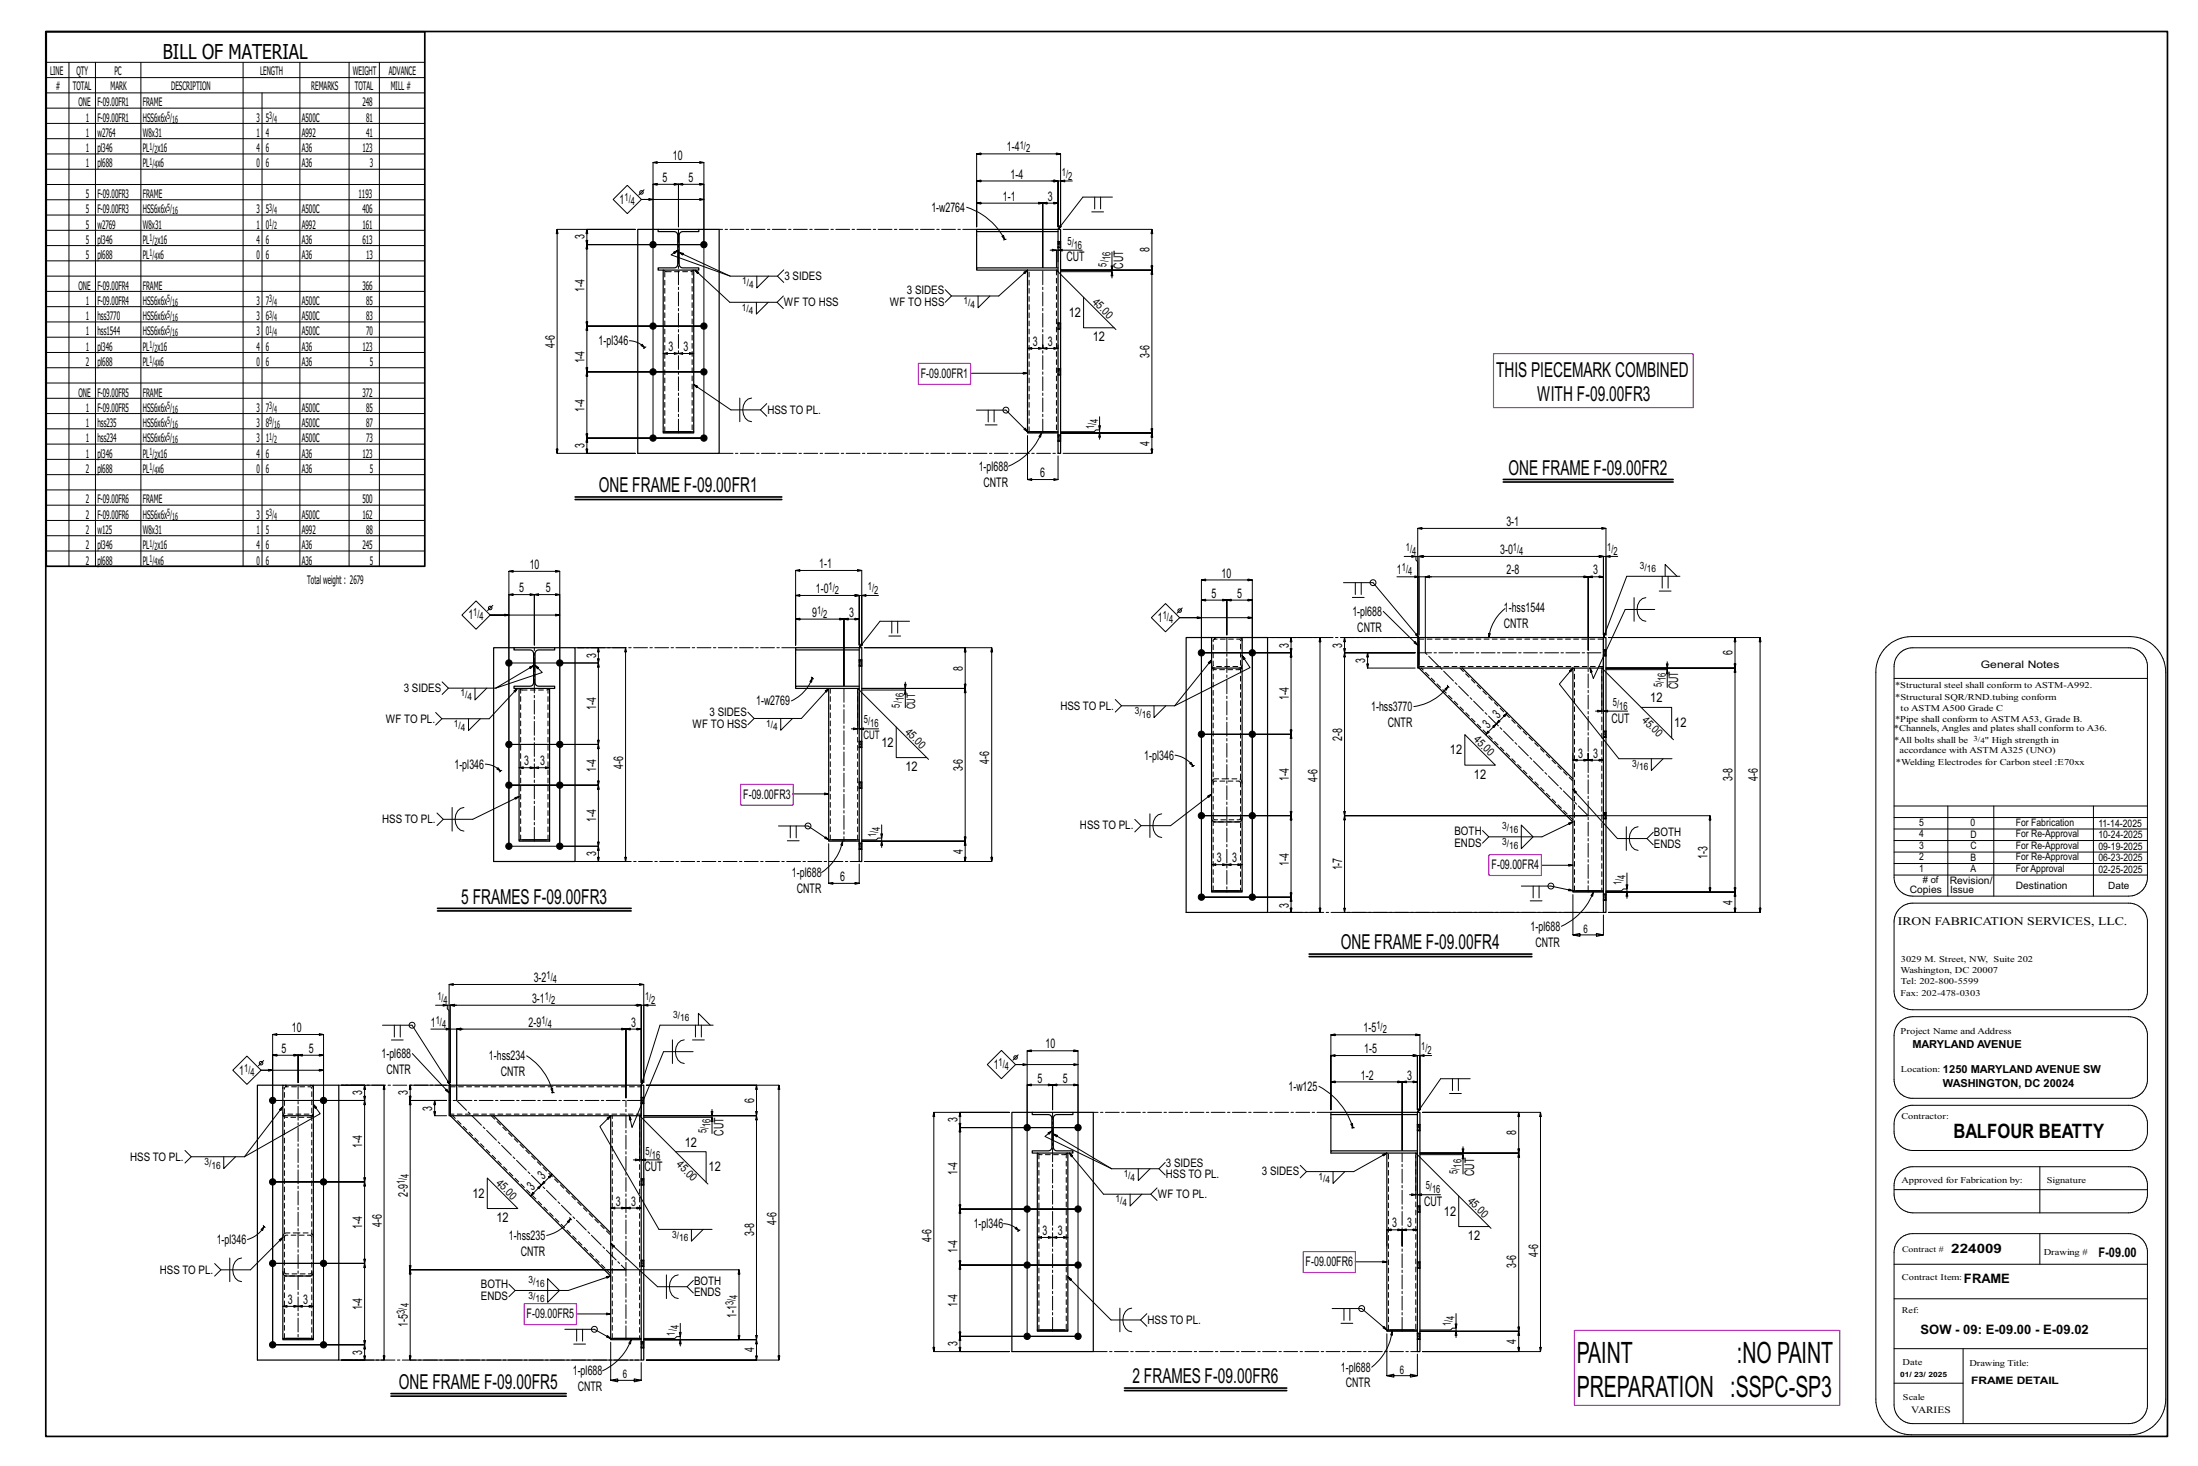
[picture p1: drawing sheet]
<svg xmlns="http://www.w3.org/2000/svg" width="914mm" height="610mm" viewBox="0 0 914 610" stroke-linecap="round" stroke-linejoin="round" font-family="sans-serif">
<defs><g id="words">
<g font-size="12.2">
<text x="656" y="566.6">PAINT</text>
<text x="722.6" y="566.6">:NO PAINT</text>
<text x="656" y="581.1">PREPARATION :SSPC-SP3</text>
</g>
<g font-size="8.6">
<text x="67.8" y="24.7">BILL OF MATERIAL</text>
<text x="622.4" y="156.8">THIS PIECEMARK COMBINED</text>
<text x="639.4" y="166.9">WITH F-09.00FR3</text>
<text x="627.6" y="197.4">ONE FRAME F-09.00FR2</text>
<text x="249.1" y="204.7">ONE FRAME F-09.00FR1</text>
<text x="191.9" y="375.8">5 FRAMES F-09.00FR3</text>
<text x="557.8" y="394.8">ONE FRAME F-09.00FR4</text>
<text x="471.1" y="575.2">2 FRAMES F-09.00FR6</text>
<text x="166" y="577.5">ONE FRAME F-09.00FR5</text>
</g>
<text font-size="8.3" x="812.7" y="473.4">BALFOUR BEATTY</text>
<g font-size="5.5">
<text x="418.9" y="63">1-4</text>
<text x="280" y="66.6">10</text>
<text x="275.6" y="75.7">5</text>
<text x="286.4" y="75.7">5</text>
<text x="420.4" y="74.3">1-4</text>
<text x="417.2" y="83.5">1-1</text>
<text x="436" y="83.5">3</text>
<text x="257.8" y="84.7">1</text>
<text x="387.5" y="88.1">1-w2764</text>
<text x="243.2" y="99.6" transform="rotate(-90 243.2 99.6)">3</text>
<text x="478.2" y="104.9" transform="rotate(-90 478.2 104.9)">8</text>
<text x="443.6" y="108.6">CUT</text>
<text x="467.2" y="111.7" transform="rotate(-90 467.2 111.7)">CUT</text>
<text x="243.2" y="121.3" transform="rotate(-90 243.2 121.3)">1-4</text>
<text x="444.6" y="131.7">12</text>
<text x="249" y="143.6">1-pl346</text>
<text x="429.6" y="143.9">3</text>
<text x="436" y="143.9">3</text>
<text x="454.6" y="141.9">12</text>
<text x="230.8" y="144.6" transform="rotate(-90 230.8 144.6)">4-6</text>
<text x="278" y="146">3</text>
<text x="284.4" y="146">3</text>
<text x="478.2" y="148.8" transform="rotate(-90 478.2 148.8)">3-6</text>
<text x="243.2" y="151.2" transform="rotate(-90 243.2 151.2)">1-4</text>
<text x="383" y="157.2">F-09.00FR1</text>
<text x="243.2" y="171.3" transform="rotate(-90 243.2 171.3)">1-4</text>
<text x="478.2" y="185.3" transform="rotate(-90 478.2 185.3)">4</text>
<text x="243.2" y="186.1" transform="rotate(-90 243.2 186.1)">3</text>
<text x="407.1" y="195.9">1-pl688</text>
<text x="409.2" y="202.4">CNTR</text>
<text x="432.8" y="198.4">6</text>
<text x="626.7" y="218.7">3-1</text>
<text x="624" y="230.4">3-0</text>
<text x="220.4" y="236.6">10</text>
<text x="340.8" y="236.2">1-1</text>
<text x="581.1" y="238.9">1</text>
<text x="626.7" y="238.9">2-8</text>
<text x="662.8" y="238.9">3</text>
<text x="508.2" y="240.2">10</text>
<text x="216" y="246.3">5</text>
<text x="227.1" y="246.3">5</text>
<text x="339.4" y="246.6">1-0</text>
<text x="504.1" y="248.6">5</text>
<text x="514.7" y="248.6">5</text>
<text x="194.8" y="257.5">1</text>
<text x="337.8" y="256.5">9</text>
<text x="353.2" y="256.5">3</text>
<text x="562.6" y="256.1">1-pl688</text>
<text x="625.6" y="254.6">1-hss1544</text>
<text x="481.7" y="258.6">1</text>
<text x="564.7" y="262.7">CNTR</text>
<text x="625.6" y="261.1">CNTR</text>
<text x="536.1" y="269.3" transform="rotate(-90 536.1 269.3)">3</text>
<text x="558.4" y="269.3" transform="rotate(-90 558.4 269.3)">3</text>
<text x="247.9" y="273.5" transform="rotate(-90 247.9 273.5)">3</text>
<text x="567.9" y="275.7" transform="rotate(-90 567.9 275.7)">3</text>
<text x="720.8" y="272.5" transform="rotate(-90 720.8 272.5)">6</text>
<text x="400.5" y="278.8" transform="rotate(-90 400.5 278.8)">8</text>
<text x="698.1" y="286.7" transform="rotate(-90 698.1 286.7)">CUT</text>
<text x="314.6" y="293.4">1-w2769</text>
<text x="536.1" y="291.1" transform="rotate(-90 536.1 291.1)">1-4</text>
<text x="686.5" y="292.1">12</text>
<text x="247.9" y="295.3" transform="rotate(-90 247.9 295.3)">1-4</text>
<text x="570.4" y="295.7">1-hss3770</text>
<text x="623.3" y="298.8" transform="rotate(-45 623.3 298.8)">3</text>
<text x="577.4" y="302.3">CNTR</text>
<text x="619.1" y="303" transform="rotate(-45 619.1 303)">3</text>
<text x="670.4" y="300.7">CUT</text>
<text x="696.5" y="302.3">12</text>
<text x="366.7" y="310.5">12</text>
<text x="558.4" y="308" transform="rotate(-90 558.4 308)">2-8</text>
<text x="411.6" y="317.6" transform="rotate(-90 411.6 317.6)">4-6</text>
<text x="476" y="315.9">1-pl346</text>
<text x="603.2" y="313.6">12</text>
<text x="656.5" y="315.1">3</text>
<text x="662.8" y="315.1">3</text>
<text x="189" y="319.7">1-pl346</text>
<text x="218.1" y="318.3">3</text>
<text x="224.7" y="318.3">3</text>
<text x="247.9" y="321.1" transform="rotate(-90 247.9 321.1)">1-4</text>
<text x="259.3" y="319.8" transform="rotate(-90 259.3 319.8)">4-6</text>
<text x="376.6" y="320.6">12</text>
<text x="400.5" y="320.8" transform="rotate(-90 400.5 320.8)">3-6</text>
<text x="613.2" y="323.8">12</text>
<text x="536.1" y="324.9" transform="rotate(-90 536.1 324.9)">1-4</text>
<text x="548.1" y="325.2" transform="rotate(-90 548.1 325.2)">4-6</text>
<text x="720.8" y="324.6" transform="rotate(-90 720.8 324.6)">3-8</text>
<text x="731.2" y="324.9" transform="rotate(-90 731.2 324.9)">4-6</text>
<text x="309.2" y="332.2">F-09.00FR3</text>
<text x="247.9" y="341.9" transform="rotate(-90 247.9 341.9)">1-4</text>
<text x="247.9" y="356.1" transform="rotate(-90 247.9 356.1)">3</text>
<text x="400.5" y="355" transform="rotate(-90 400.5 355)">4</text>
<text x="506.2" y="358.6">3</text>
<text x="512.5" y="358.6">3</text>
<text x="710.4" y="357.2" transform="rotate(-90 710.4 357.2)">1-3</text>
<text x="329.5" y="364.9">1-pl688</text>
<text x="536.1" y="360.1" transform="rotate(-90 536.1 360.1)">1-4</text>
<text x="558.4" y="362" transform="rotate(-90 558.4 362)">1-7</text>
<text x="620.5" y="361.5">F-09.00FR4</text>
<text x="331.5" y="371.4">CNTR</text>
<text x="349.5" y="366.3">6</text>
<text x="536.1" y="377.7" transform="rotate(-90 536.1 377.7)">3</text>
<text x="720.8" y="376.2" transform="rotate(-90 720.8 376.2)">4</text>
<text x="636.7" y="387.1">1-pl688</text>
<text x="638.8" y="393.6">CNTR</text>
<text x="222" y="408.4">3-2</text>
<text x="221.3" y="417">3-1</text>
<text x="121.4" y="429.2">10</text>
<text x="179.2" y="426.9">1</text>
<text x="219.9" y="426.9">2-9</text>
<text x="262.6" y="426.9">3</text>
<text x="567.3" y="429.3">1-5</text>
<text x="117.1" y="437.8">5</text>
<text x="128.5" y="437.8">5</text>
<text x="434.9" y="436">10</text>
<text x="567.5" y="437.9">1-5</text>
<text x="158.7" y="440">1-pl688</text>
<text x="203.4" y="441">1-hss234</text>
<text x="99.5" y="446.8">1</text>
<text x="160.8" y="446.5">CNTR</text>
<text x="208.3" y="447.5">CNTR</text>
<text x="413.4" y="444.4">1</text>
<text x="566.2" y="448.9">1-2</text>
<text x="585.5" y="448.9">3</text>
<text x="150.7" y="455.5" transform="rotate(-90 150.7 455.5)">3</text>
<text x="169.7" y="455.5" transform="rotate(-90 169.7 455.5)">3</text>
<text x="431.6" y="450.2">5</text>
<text x="442.2" y="450.2">5</text>
<text x="536" y="453.6">1-w125</text>
<text x="179.8" y="461.8" transform="rotate(-90 179.8 461.8)">3</text>
<text x="313.7" y="458.6" transform="rotate(-90 313.7 458.6)">6</text>
<text x="398.4" y="466.7" transform="rotate(-90 398.4 466.7)">3</text>
<text x="301" y="472.3" transform="rotate(-90 301 472.3)">CUT</text>
<text x="630.8" y="472" transform="rotate(-90 630.8 472)">8</text>
<text x="150.7" y="477.2" transform="rotate(-90 150.7 477.2)">1-4</text>
<text x="284.8" y="476.9">12</text>
<text x="226" y="490.6" transform="rotate(-45 226 490.6)">3</text>
<text x="268.1" y="487">CUT</text>
<text x="294.8" y="487">12</text>
<text x="398.4" y="488.5" transform="rotate(-90 398.4 488.5)">1-4</text>
<text x="613.3" y="489" transform="rotate(-90 613.3 489)">CUT</text>
<text x="169.7" y="497.7" transform="rotate(-90 169.7 497.7)">2-9</text>
<text x="196.5" y="498">12</text>
<text x="221.5" y="495.1" transform="rotate(-45 221.5 495.1)">3</text>
<text x="256.2" y="501.3">3</text>
<text x="262.6" y="501.3">3</text>
<text x="592.5" y="501.7">CUT</text>
<text x="206.5" y="508.1">12</text>
<text x="323" y="509.3" transform="rotate(-90 323 509.3)">4-6</text>
<text x="600.7" y="505.5">12</text>
<text x="150.7" y="511.1" transform="rotate(-90 150.7 511.1)">1-4</text>
<text x="158.8" y="510.3" transform="rotate(-90 158.8 510.3)">4-6</text>
<text x="211.7" y="515.7">1-hss235</text>
<text x="313.7" y="513.8" transform="rotate(-90 313.7 513.8)">3-8</text>
<text x="405.1" y="510.8">1-pl346</text>
<text x="433.7" y="513.6">3</text>
<text x="440" y="513.6">3</text>
<text x="579.1" y="510.4">3</text>
<text x="585.5" y="510.4">3</text>
<text x="610.6" y="515.6">12</text>
<text x="90.1" y="517.3">1-pl346</text>
<text x="387.5" y="516.5" transform="rotate(-90 387.5 516.5)">4-6</text>
<text x="398.4" y="521" transform="rotate(-90 398.4 521)">1-4</text>
<text x="216.6" y="522.2">CNTR</text>
<text x="543.1" y="526.6">F-09.00FR6</text>
<text x="630.8" y="527.2" transform="rotate(-90 630.8 527.2)">3-6</text>
<text x="639.9" y="522.8" transform="rotate(-90 639.9 522.8)">4-6</text>
<text x="873" y="522.9">F-09.00</text>
<text x="119.8" y="542.2">3</text>
<text x="126.2" y="542.2">3</text>
<text x="150.7" y="544.9" transform="rotate(-90 150.7 544.9)">1-4</text>
<text x="398.4" y="543.5" transform="rotate(-90 398.4 543.5)">1-4</text>
<text x="169.7" y="551.6" transform="rotate(-90 169.7 551.6)">1-5</text>
<text x="219.1" y="548.2">F-09.00FR5</text>
<text x="306.5" y="548" transform="rotate(-90 306.5 548)">1-1</text>
<text x="150.7" y="563.4" transform="rotate(-90 150.7 563.4)">3</text>
<text x="313.7" y="562.3" transform="rotate(-90 313.7 562.3)">4</text>
<text x="398.4" y="559.9" transform="rotate(-90 398.4 559.9)">3</text>
<text x="630.8" y="558.8" transform="rotate(-90 630.8 558.8)">4</text>
<text x="238.3" y="571.9">1-pl688</text>
<text x="557.8" y="570.4">1-pl688</text>
<text x="240.3" y="578.5">CNTR</text>
<text x="559.9" y="576.9">CNTR</text>
</g>
<g font-size="5.4">
<text x="811.7" y="521.2">224009</text>
<text x="817" y="533.5">FRAME</text>
<text x="799" y="554.6">SOW - 09: E-09.00 - E-09.02</text>
</g>
<g font-size="4.9">
<text x="20.8" y="31.2">LINE</text>
<text x="31.8" y="31.2">QTY</text>
<text x="47.6" y="31.2">PC</text>
<text x="108.2" y="31.2">LENGTH</text>
<text x="146.8" y="31.2">WEIGHT</text>
<text x="161.8" y="31.2">ADVANCE</text>
<text x="23.2" y="37.5">#</text>
<text x="30.3" y="37.5">TOTAL</text>
<text x="46" y="37.5">MARK</text>
<text x="71.2" y="37.5">DESCRIPTION</text>
<text x="129.5" y="37.5">REMARKS</text>
<text x="147.6" y="37.5">TOTAL</text>
<text x="162.5" y="37.5">MILL #</text>
<text x="32.6" y="44.2">ONE</text>
<text x="40.5" y="44.2">F-09.00FR1</text>
<text x="59.4" y="44.2">FRAME</text>
<text x="150.7" y="44.2">248</text>
<text x="35.8" y="50.6">1</text>
<text x="40.5" y="50.6">F-09.00FR1</text>
<text x="59.4" y="50.6">HSS6x6x</text>
<text x="106.8" y="50.6">3</text>
<text x="110.6" y="50.6">5</text>
<text x="125.5" y="50.6">A500C</text>
<text x="152.3" y="50.6">81</text>
<text x="35.8" y="56.9">1</text>
<text x="40.5" y="56.9">w2764</text>
<text x="59.4" y="56.9">W8x31</text>
<text x="106.8" y="56.9">1</text>
<text x="110.6" y="56.9">4</text>
<text x="125.5" y="56.9">A992</text>
<text x="152.3" y="56.9">41</text>
<text x="35.8" y="63.3">1</text>
<text x="40.5" y="63.3">pl346</text>
<text x="59.4" y="63.3">PL x16</text>
<text x="106.8" y="63.3">4</text>
<text x="110.6" y="63.3">6</text>
<text x="125.5" y="63.3">A36</text>
<text x="150.7" y="63.3">123</text>
<text x="35.8" y="69.6">1</text>
<text x="40.5" y="69.6">pl688</text>
<text x="59.4" y="69.6">PL x6</text>
<text x="106.8" y="69.6">0</text>
<text x="110.6" y="69.6">6</text>
<text x="125.5" y="69.6">A36</text>
<text x="153.9" y="69.6">3</text>
<text x="35.8" y="82.3">5</text>
<text x="40.5" y="82.3">F-09.00FR3</text>
<text x="59.4" y="82.3">FRAME</text>
<text x="149.2" y="82.3">1193</text>
<text x="35.8" y="88.7">5</text>
<text x="40.5" y="88.7">F-09.00FR3</text>
<text x="59.4" y="88.7">HSS6x6x</text>
<text x="106.8" y="88.7">3</text>
<text x="110.6" y="88.7">5</text>
<text x="125.5" y="88.7">A500C</text>
<text x="150.7" y="88.7">406</text>
<text x="35.8" y="95">5</text>
<text x="40.5" y="95">w2769</text>
<text x="59.4" y="95">W8x31</text>
<text x="106.8" y="95">1</text>
<text x="110.6" y="95">0</text>
<text x="125.5" y="95">A992</text>
<text x="150.7" y="95">161</text>
<text x="35.8" y="101.4">5</text>
<text x="40.5" y="101.4">pl346</text>
<text x="59.4" y="101.4">PL x16</text>
<text x="106.8" y="101.4">4</text>
<text x="110.6" y="101.4">6</text>
<text x="125.5" y="101.4">A36</text>
<text x="150.7" y="101.4">613</text>
<text x="35.8" y="107.7">5</text>
<text x="40.5" y="107.7">pl688</text>
<text x="59.4" y="107.7">PL x6</text>
<text x="106.8" y="107.7">0</text>
<text x="110.6" y="107.7">6</text>
<text x="125.5" y="107.7">A36</text>
<text x="152.3" y="107.7">13</text>
<text x="326.3" y="116.4">3 SIDES</text>
<text x="32.6" y="120.4">ONE</text>
<text x="40.5" y="120.4">F-09.00FR4</text>
<text x="59.4" y="120.4">FRAME</text>
<text x="150.7" y="120.4">366</text>
<text x="377.2" y="122.2">3 SIDES</text>
<text x="35.8" y="126.8">1</text>
<text x="40.5" y="126.8">F-09.00FR4</text>
<text x="59.4" y="126.8">HSS6x6x</text>
<text x="106.8" y="126.8">3</text>
<text x="110.6" y="126.8">7</text>
<text x="125.5" y="126.8">A500C</text>
<text x="152.3" y="126.8">85</text>
<text x="326.2" y="127.3">WF TO HSS</text>
<text x="370.2" y="127.1">WF TO HSS</text>
<text x="35.8" y="133.1">1</text>
<text x="40.5" y="133.1">hss3770</text>
<text x="59.4" y="133.1">HSS6x6x</text>
<text x="106.8" y="133.1">3</text>
<text x="110.6" y="133.1">6</text>
<text x="125.5" y="133.1">A500C</text>
<text x="152.3" y="133.1">83</text>
<text x="35.8" y="139.5">1</text>
<text x="40.5" y="139.5">hss1544</text>
<text x="59.4" y="139.5">HSS6x6x</text>
<text x="106.8" y="139.5">3</text>
<text x="110.6" y="139.5">0</text>
<text x="125.5" y="139.5">A500C</text>
<text x="152.3" y="139.5">70</text>
<text x="35.8" y="145.8">1</text>
<text x="40.5" y="145.8">pl346</text>
<text x="59.4" y="145.8">PL x16</text>
<text x="106.8" y="145.8">4</text>
<text x="110.6" y="145.8">6</text>
<text x="125.5" y="145.8">A36</text>
<text x="150.7" y="145.8">123</text>
<text x="35.8" y="152.2">2</text>
<text x="40.5" y="152.2">pl688</text>
<text x="59.4" y="152.2">PL x6</text>
<text x="106.8" y="152.2">0</text>
<text x="110.6" y="152.2">6</text>
<text x="125.5" y="152.2">A36</text>
<text x="153.9" y="152.2">5</text>
<text x="32.6" y="164.9">ONE</text>
<text x="40.5" y="164.9">F-09.00FR5</text>
<text x="59.4" y="164.9">FRAME</text>
<text x="150.7" y="164.9">372</text>
<text x="35.8" y="171.2">1</text>
<text x="40.5" y="171.2">F-09.00FR5</text>
<text x="59.4" y="171.2">HSS6x6x</text>
<text x="106.8" y="171.2">3</text>
<text x="110.6" y="171.2">7</text>
<text x="125.5" y="171.2">A500C</text>
<text x="152.3" y="171.2">85</text>
<text x="319.2" y="172">HSS TO PL.</text>
<text x="35.8" y="177.6">1</text>
<text x="40.5" y="177.6">hss235</text>
<text x="59.4" y="177.6">HSS6x6x</text>
<text x="106.8" y="177.6">3</text>
<text x="110.6" y="177.6">8</text>
<text x="125.5" y="177.6">A500C</text>
<text x="152.3" y="177.6">87</text>
<text x="35.8" y="183.9">1</text>
<text x="40.5" y="183.9">hss234</text>
<text x="59.4" y="183.9">HSS6x6x</text>
<text x="106.8" y="183.9">3</text>
<text x="110.6" y="183.9">1</text>
<text x="125.5" y="183.9">A500C</text>
<text x="152.3" y="183.9">73</text>
<text x="35.8" y="190.3">1</text>
<text x="40.5" y="190.3">pl346</text>
<text x="59.4" y="190.3">PL x16</text>
<text x="106.8" y="190.3">4</text>
<text x="110.6" y="190.3">6</text>
<text x="125.5" y="190.3">A36</text>
<text x="150.7" y="190.3">123</text>
<text x="35.8" y="196.6">2</text>
<text x="40.5" y="196.6">pl688</text>
<text x="59.4" y="196.6">PL x6</text>
<text x="106.8" y="196.6">0</text>
<text x="110.6" y="196.6">6</text>
<text x="125.5" y="196.6">A36</text>
<text x="153.9" y="196.6">5</text>
<text x="35.8" y="209.3">2</text>
<text x="40.5" y="209.3">F-09.00FR6</text>
<text x="59.4" y="209.3">FRAME</text>
<text x="150.7" y="209.3">500</text>
<text x="35.8" y="215.7">2</text>
<text x="40.5" y="215.7">F-09.00FR6</text>
<text x="59.4" y="215.7">HSS6x6x</text>
<text x="106.8" y="215.7">3</text>
<text x="110.6" y="215.7">5</text>
<text x="125.5" y="215.7">A500C</text>
<text x="150.7" y="215.7">162</text>
<text x="35.8" y="222">2</text>
<text x="40.5" y="222">w125</text>
<text x="59.4" y="222">W8x31</text>
<text x="106.8" y="222">1</text>
<text x="110.6" y="222">5</text>
<text x="125.5" y="222">A992</text>
<text x="152.3" y="222">88</text>
<text x="35.8" y="228.4">2</text>
<text x="40.5" y="228.4">pl346</text>
<text x="59.4" y="228.4">PL x16</text>
<text x="106.8" y="228.4">4</text>
<text x="110.6" y="228.4">6</text>
<text x="125.5" y="228.4">A36</text>
<text x="150.7" y="228.4">245</text>
<text x="35.8" y="234.7">2</text>
<text x="40.5" y="234.7">pl688</text>
<text x="59.4" y="234.7">PL x6</text>
<text x="106.8" y="234.7">0</text>
<text x="110.6" y="234.7">6</text>
<text x="125.5" y="234.7">A36</text>
<text x="153.9" y="234.7">5</text>
<text x="127.8" y="242.8">Totalweight : 2679</text>
<text x="168" y="287.7">3 SIDES</text>
<text x="295.1" y="297.9">3 SIDES</text>
<text x="380.7" y="294.9" transform="rotate(-90 380.7 294.9)">CUT</text>
<text x="441.2" y="295.1">HSS TO PL.</text>
<text x="160.5" y="300.5">WF TO PL.</text>
<text x="288.1" y="302.8">WF TO HSS</text>
<text x="359.3" y="307.2">CUT</text>
<text x="159" y="342.3">HSS TO PL.</text>
<text x="449.3" y="344.9">HSS TO PL.</text>
<text x="605.1" y="347.1">BOTH</text>
<text x="688" y="347.8">BOTH</text>
<text x="605.1" y="352">ENDS</text>
<text x="688" y="352.7">ENDS</text>
<text x="658.8" y="387.9">6</text>
<text x="789.5" y="384.8">IRON FABRICATION SERVICES, LLC.</text>
<text x="54.1" y="482.6">HSS TO PL.</text>
<text x="485" y="485.1">3 SIDES</text>
<text x="485" y="490">HSS TO PL.</text>
<text x="524.9" y="488.8">3 SIDES</text>
<text x="481.6" y="498.2">WF TO PL.</text>
<text x="66.5" y="529.6">HSS TO PL.</text>
<text x="200.1" y="535.7">BOTH</text>
<text x="288.7" y="534.2">BOTH</text>
<text x="288.7" y="539.1">ENDS</text>
<text x="200.1" y="540.6">ENDS</text>
<text x="477.4" y="550.5">HSS TO PL.</text>
<text x="259.1" y="573.1">6</text>
<text x="582.4" y="571.2">6</text>
</g>
<g font-size="4.7">
<text x="424.2" y="61.8">1/</text>
<text x="426.9" y="63.4">2</text>
<text x="441.7" y="73">1/</text>
<text x="444.4" y="74.7">2</text>
<text x="259.8" y="83.5">1/</text>
<text x="262.4" y="85.1">4</text>
<text x="444.1" y="101.8">5/</text>
<text x="446.7" y="103.5">16</text>
<text x="460.4" y="110.9" transform="rotate(-90 460.4 110.9)">5/</text>
<text x="462" y="108.3" transform="rotate(-90 462 108.3)">16</text>
<text x="454.3" y="125.9" transform="rotate(45 454.3 125.9)">45.0</text>
<text x="455.2" y="178.4" transform="rotate(-90 455.2 178.4)">1/</text>
<text x="456.9" y="175.8" transform="rotate(-90 456.9 175.8)">4</text>
<text x="584.9" y="229.1">1/</text>
<text x="587.5" y="230.8">4</text>
<text x="629.4" y="229.1">1/</text>
<text x="632" y="230.8">4</text>
<text x="668.6" y="229.1">1/</text>
<text x="671.2" y="230.8">2</text>
<text x="583.2" y="237.6">1/</text>
<text x="585.8" y="239.3">4</text>
<text x="344.7" y="245.4">1/</text>
<text x="361.1" y="245.4">1/</text>
<text x="347.3" y="247">2</text>
<text x="363.7" y="247">2</text>
<text x="196.9" y="256.3">1/</text>
<text x="199.5" y="258">4</text>
<text x="339.9" y="255.2">1/</text>
<text x="342.5" y="256.9">2</text>
<text x="483.7" y="257.4">1/</text>
<text x="486.3" y="259">4</text>
<text x="691.4" y="285.9" transform="rotate(-90 691.4 285.9)">5/</text>
<text x="693" y="283.2" transform="rotate(-90 693 283.2)">16</text>
<text x="376" y="291.6" transform="rotate(-90 376 291.6)">16</text>
<text x="671" y="293.5">5/</text>
<text x="374.4" y="294.3" transform="rotate(-90 374.4 294.3)">5/</text>
<text x="673.6" y="295.1">16</text>
<text x="682.9" y="299.8" transform="rotate(45 682.9 299.8)">45.0</text>
<text x="359.4" y="300.8">5/</text>
<text x="362" y="302.5">16</text>
<text x="376.3" y="304.6" transform="rotate(45 376.3 304.6)">45.0</text>
<text x="612.9" y="307.8" transform="rotate(45 612.9 307.8)">45.0</text>
<text x="366.2" y="345.5" transform="rotate(-90 366.2 345.5)">4</text>
<text x="364.6" y="348.1" transform="rotate(-90 364.6 348.1)">1/</text>
<text x="676.3" y="365.5" transform="rotate(-90 676.3 365.5)">4</text>
<text x="674.6" y="368.1" transform="rotate(-90 674.6 368.1)">1/</text>
<text x="227.4" y="407.1">1/</text>
<text x="230" y="408.8">4</text>
<text x="181.9" y="415.8">1/</text>
<text x="184.6" y="417.4">4</text>
<text x="226.7" y="415.8">1/</text>
<text x="229.3" y="417.4">2</text>
<text x="268.3" y="415.8">1/</text>
<text x="271" y="417.4">2</text>
<text x="181.3" y="425.7">1/</text>
<text x="225.2" y="425.7">1/</text>
<text x="183.9" y="427.4">4</text>
<text x="227.8" y="427.4">4</text>
<text x="572.6" y="428.1">1/</text>
<text x="575.2" y="429.7">2</text>
<text x="591.2" y="436.7">1/</text>
<text x="415.5" y="443.2">1/</text>
<text x="593.9" y="438.3">2</text>
<text x="101.6" y="445.6">1/</text>
<text x="104.2" y="447.2">4</text>
<text x="418.1" y="444.9">4</text>
<text x="294" y="471.3" transform="rotate(-90 294 471.3)">5/</text>
<text x="295.6" y="468.7" transform="rotate(-90 295.6 468.7)">16</text>
<text x="268.5" y="480.1">5/</text>
<text x="271.2" y="481.7">16</text>
<text x="281.2" y="484.5" transform="rotate(45 281.2 484.5)">45.0</text>
<text x="608.1" y="485.6" transform="rotate(-90 608.1 485.6)">16</text>
<text x="170.1" y="489.7" transform="rotate(-90 170.1 489.7)">4</text>
<text x="606.4" y="488.2" transform="rotate(-90 606.4 488.2)">5/</text>
<text x="168.4" y="492.3" transform="rotate(-90 168.4 492.3)">1/</text>
<text x="206.2" y="492.1" transform="rotate(45 206.2 492.1)">45.0</text>
<text x="593.1" y="494.6">5/</text>
<text x="595.8" y="496.2">16</text>
<text x="610.3" y="499.6" transform="rotate(45 610.3 499.6)">45.0</text>
<text x="170.1" y="543.7" transform="rotate(-90 170.1 543.7)">4</text>
<text x="305.2" y="542.6" transform="rotate(-90 305.2 542.6)">3/</text>
<text x="306.9" y="540" transform="rotate(-90 306.9 540)">4</text>
<text x="168.4" y="546.3" transform="rotate(-90 168.4 546.3)">3/</text>
<text x="603.5" y="551.3" transform="rotate(-90 603.5 551.3)">1/</text>
<text x="605.2" y="548.7" transform="rotate(-90 605.2 548.7)">4</text>
<text x="280.8" y="555.4" transform="rotate(-90 280.8 555.4)">1/</text>
<text x="282.4" y="552.8" transform="rotate(-90 282.4 552.8)">4</text>
</g>
<g font-size="4.6">
<text x="795.6" y="436">MARYLAND AVENUE</text>
<text x="808.3" y="446.4">1250 MARYLAND AVENUE SW</text>
<text x="808.3" y="452">WASHINGTON, DC 20024</text>
</g>
<g font-size="4.3">
<text x="824.1" y="277.6">General Notes</text>
<text x="798.4" y="343.5">5</text>
<text x="819.8" y="343.5">0</text>
<text x="838.6" y="343.5">For Fabrication</text>
<text x="873" y="343.8">11-14-2025</text>
<text x="798.4" y="353">3</text>
<text x="798.4" y="348.2">4</text>
<text x="819.8" y="353.1">C</text>
<text x="819.8" y="348.3">D</text>
<text x="838.6" y="353">For Re-Approval</text>
<text x="838.6" y="348.2">For Re-Approval</text>
<text x="873" y="353.3">09-19-2025</text>
<text x="873" y="348.5">10-24-2025</text>
<text x="798.4" y="357.8">2</text>
<text x="819.8" y="357.9">B</text>
<text x="838.6" y="357.8">For Re-Approval</text>
<text x="873" y="358.1">06-23-2025</text>
<text x="798.4" y="362.6">1</text>
<text x="819.8" y="362.6">A</text>
<text x="838.6" y="362.6">For Approval</text>
<text x="873" y="362.9">02-25-2025</text>
<text x="794.5" y="371.5">Copies</text>
<text x="811.1" y="367.7">Revision/</text>
<text x="838.6" y="369.7">Destination</text>
<text x="820" y="575.6">FRAME DETAIL</text>
</g>
<g font-size="4.2">
<text x="69.6" y="49.5">5/</text>
<text x="71.7" y="51">16</text>
<text x="112" y="49.5">3/</text>
<text x="114.1" y="51">4</text>
<text x="62.2" y="62.2">1/</text>
<text x="64.2" y="63.7">2</text>
<text x="62.2" y="68.5">1/</text>
<text x="64.2" y="70">4</text>
<text x="69.6" y="87.6">5/</text>
<text x="71.7" y="89.1">16</text>
<text x="112" y="87.6">3/</text>
<text x="114.1" y="89.1">4</text>
<text x="112" y="93.9">1/</text>
<text x="114.1" y="95.4">2</text>
<text x="62.2" y="100.3">1/</text>
<text x="64.2" y="101.8">2</text>
<text x="62.2" y="106.6">1/</text>
<text x="64.2" y="108.1">4</text>
<text x="308.8" y="118.2">1/</text>
<text x="311.7" y="119.7">4</text>
<text x="69.6" y="125.7">5/</text>
<text x="112" y="125.7">3/</text>
<text x="71.7" y="127.2">16</text>
<text x="114.1" y="127.2">4</text>
<text x="308.6" y="129.1">1/</text>
<text x="311.5" y="130.6">4</text>
<text x="400.8" y="126.5">1/</text>
<text x="403.7" y="128">4</text>
<text x="69.6" y="132">5/</text>
<text x="71.7" y="133.5">16</text>
<text x="112" y="132">3/</text>
<text x="114.1" y="133.5">4</text>
<text x="69.6" y="138.4">5/</text>
<text x="71.7" y="139.9">16</text>
<text x="112" y="138.4">1/</text>
<text x="114.1" y="139.9">4</text>
<text x="62.2" y="144.7">1/</text>
<text x="64.2" y="146.2">2</text>
<text x="62.2" y="151.1">1/</text>
<text x="64.2" y="152.6">4</text>
<text x="69.6" y="170.1">5/</text>
<text x="71.7" y="171.6">16</text>
<text x="112" y="170.1">3/</text>
<text x="114.1" y="171.6">4</text>
<text x="69.6" y="176.5">5/</text>
<text x="71.7" y="178">16</text>
<text x="112" y="176.5">9/</text>
<text x="114.1" y="178">16</text>
<text x="69.6" y="182.8">5/</text>
<text x="71.7" y="184.3">16</text>
<text x="112" y="182.8">1/</text>
<text x="114.1" y="184.3">2</text>
<text x="62.2" y="189.2">1/</text>
<text x="64.2" y="190.7">2</text>
<text x="62.2" y="195.5">1/</text>
<text x="64.2" y="197">4</text>
<text x="69.6" y="214.6">5/</text>
<text x="112" y="214.6">3/</text>
<text x="71.7" y="216.1">16</text>
<text x="114.1" y="216.1">4</text>
<text x="62.2" y="227.3">1/</text>
<text x="62.2" y="233.6">1/</text>
<text x="64.2" y="228.8">2</text>
<text x="64.2" y="235.1">4</text>
<text x="682.3" y="236.5">3/</text>
<text x="685.2" y="238">16</text>
<text x="191.5" y="289.6">1/</text>
<text x="194.4" y="291">4</text>
<text x="472.1" y="296.9">3/</text>
<text x="475" y="298.4">16</text>
<text x="188.8" y="302.3">1/</text>
<text x="191.7" y="303.8">4</text>
<text x="318.7" y="302.2">1/</text>
<text x="321.6" y="303.7">4</text>
<text x="679" y="318.9">3/</text>
<text x="681.9" y="320.4">16</text>
<text x="624.9" y="344.9">3/</text>
<text x="627.8" y="346.4">16</text>
<text x="624.9" y="351.4">3/</text>
<text x="627.8" y="352.9">16</text>
<text x="811.3" y="371.4">Issue</text>
<text x="877.1" y="369.8">Date</text>
<text x="280.1" y="423.2">3/</text>
<text x="283" y="424.7">16</text>
<text x="85.1" y="484.4">3/</text>
<text x="88" y="485.9">16</text>
<text x="467.5" y="489.4">1/</text>
<text x="470.4" y="490.9">4</text>
<text x="548.5" y="490.6">1/</text>
<text x="551.4" y="492.1">4</text>
<text x="464.1" y="500">1/</text>
<text x="467" y="501.5">4</text>
<text x="279.6" y="514.6">3/</text>
<text x="282.5" y="516.1">16</text>
<text x="219.8" y="533.5">3/</text>
<text x="222.7" y="535">16</text>
<text x="219.8" y="540">3/</text>
<text x="222.7" y="541.5">16</text>
</g>
<text font-size="4" x="795.1" y="587.5">VARIES</text>
<text font-size="3.9" x="799.9" y="367.1"># of</text>
<g font-size="3.7">
<text x="788.4" y="286.2">*Structural steel shall conform to ASTM-A992.</text>
<text x="788.4" y="291.2">*Structural SQR/RND.tubing conform</text>
<text x="790.7" y="295.5">to ASTM A500 Grade C</text>
<text x="787.9" y="304.1">*Channels, Angles and plates shall conform to A36.</text>
<text x="788.4" y="300.2">*Pipe shall conform to ASTM A53, Grade B.</text>
<text x="788" y="308.9">*All bolts shall be</text>
<text x="825.7" y="308.9">&quot; High strength in</text>
<text x="790.2" y="313.2">accordance with ASTM A325 (UNO)</text>
<text x="788.8" y="318">*Welding Electrodes for Carbon steel :E70xx</text>
<text x="790.8" y="399.9">3029 M. Street, NW, Suite 202</text>
<text x="790.7" y="404.6">Washington, DC 20007</text>
<text x="790.7" y="409">Tel: 202-800-5599</text>
<text x="790.7" y="414.2">Fax: 202-478-0303</text>
<text x="790.7" y="430">Project Name and Address</text>
<text x="790.8" y="445.6">Location:</text>
<text x="791" y="465.3">Contractor:</text>
<text x="791" y="491.9">Approved for Fabrication by:</text>
<text x="851.5" y="492">Signature</text>
<text x="850.2" y="522">Drawing #</text>
<text x="791.2" y="532.3">Contract Item:</text>
<text x="791.5" y="567.4">Date</text>
<text x="819.3" y="568.1">Drawing Title:</text>
<text x="791.7" y="582.1">Scale</text>
</g>
<text font-size="3.6" x="791.2" y="545.9">Ref:</text>
<text font-size="3.5" x="791.3" y="520.8">Contract #</text>
<g font-size="3.2">
<text x="821" y="308">3/</text>
<text x="823.9" y="309.1">4</text>
</g>
<text font-size="3" x="790.5" y="572.4">01/ 23/ 2025</text>
</g></defs>
<g fill="none" stroke="#000" stroke-width=".42">
<path d="M19.2 25.9h157.5M19.2 32.3h157.5M19.2 38.6h157.5M28.7 25.9v209.6M39.7 25.9v209.6M58.6 25.9v209.6M101.1 25.9v209.6M109 38.6v196.9M124.8 25.9v209.6M145.2 25.9v209.6M157.8 25.9v209.6M19.2 45h157.5"/>
<path d="M19.2 51.3h157.5M19.2 57.7h157.5M19.2 64h157.5M19.2 70.4h157.5M19.2 76.7h157.5M267.9 78.9l-2.2 2.2M437.5 75.3h3.7M438.4 74.9l1.8 .4-1.8 .3zM440.2 75.3v19v-19l-1.8-.4v.7l1.8-.3h-33.9l1.7-.4v.7l-1.7-.3v19v-30.3l1.7 .4v-.8l-1.7 .4h34.9l-1.7 .4v-.8l1.7 .4v30.3v-19h4.9M441.2 75.3l1.8-.4v.7zM19.2 83.1h157.5M19.2 89.4h157.5"/>
<path d="M19.2 95.8h157.5M231.8 95.4l.3 1.7h-.7l.4-1.7h32.5h-20.2l-.3 1.7h.7l-.4-1.7v6.3l-.3-1.7h.7l-.4 1.7h48.7h-48.7l-.3 1.8h.7l-.4-1.8v33.9l-.3-1.8h.7l-.4 1.8h48.7h-48.7l-.3 1.7h.7l-.4-1.7v19l-.3-1.7h.7l-.4 1.7h48.7h-48.7l-.3 1.8h.7l-.4-1.8v27.6l-.3-1.8h.7l-.4 1.8h48.7h-48.7l-.3 1.7h.7l-.4-1.7v6.3l-.3-1.7h.7l-.4 1.7h20.2h-32.5l.3-1.7h-.7l.4 1.7zM255.1 82.9l5.9-5.8 5.8 5.8-5.8 5.9zM271.7 82.9l-1.8-.3v.7l1.8-.4h-4.9h26l-1.7 .4v-.7l1.7 .3M402.1 86.2a27.2 27.2 0 0 1 15.9 13.4M406.3 94.3v-9.8l1.7 .4v-.8l-1.7 .4h27.5l-1.7 .4v-.8l1.7 .4v26.8v-26.8l1.8 .4v-.8l-1.8 .4h6.4l-1.8 .4v-.8l1.8 .4v9.8M416.8 98.3l.7-.4 .5 1.7zM418 99.6l-.6 .1M418.6 99.5l-.6 .1M442.3 95.4h36.9l-.4 1.7h.8l-.4-1.7v16.9l-.4-1.7h.8l-.4 1.7h-38h38l-.4 1.8h.8l-.4-1.8v67.7l-.4-1.7h.8l-.4 1.7h-38h38l-.4 1.8h.8l-.4-1.8v8.5l-.4-1.7h.8l-.4 1.7h-36.9M454.2 88.1h4.9M455.4 82v4.9"/>
<path d="M457.9 82v4.9M462.8 82h-12.3l-10.3 13.4 .7-1.6 .6 .4-1.3 1.2M19.2 102.1h157.5M19.2 108.5h157.5M19.2 114.8h157.5M271.7 101.7v-25.1l1.7 .4v-.7l-1.7 .3h10.5l-1.7 .4v-.7l1.7 .3v17.7v-17.7l1.8 .4v-.7l-1.8 .3h10.6l-1.7 .4v-.7l1.7 .3v25.1M281.9 104.2l-1.6 .6 .4 .6 1.2-1.2-2.7 1.8 24.6 8.8M282.6 105l1.4 1.1 .3-.7-1.7-.4 21.2 9.8h19.6l2.6-2.6M289.1 112.3l1.1 1.5 .5-.6-1.6-.9 14.5 13.4h19.7l2.6-2.6M314.8 114.8v4.9l5-4.9M323.4 114.8l2.6 2.6M427.5 112.3l-1.6 .9 .5 .6 1.1-1.5-12 10.8h-19.7l-2.6-2.6"/>
<path d="M436.9 104h3.3M437.7 103.7l1.8 .3-1.8 .4zM439.5 104v7.3M440.2 104l1.7-.3v.7zM440.2 113l24 24.1M441.2 113h21.4M450.2 104h-10v4.9M462.2 110.6h.8l-.4 1.7zM462.6 113l.4 1.7h-.8zM462.6 104.8v7.5h-21.4M462.6 112.3v3.3M19.2 121.2h157.5"/>
<path d="M19.2 127.5h157.5M19.2 133.9h157.5M314.7 125.7v4.9l4.9-4.9M323.3 125.7l2.6 2.6M395.8 123.1l-2.6 2.6M406.9 123.1v4.9l4.9-4.9M450.8 123.6v12.7h12.7M19.2 140.2h157.5M19.2 146.6h157.5M19.2 152.9h157.5M19.2 159.3h157.5M261.8 141.7l3.3 .7 3.1 2.2"/>
<path d="M267.1 143.1l1.1 1.5-1.6-.9zM268.2 144.6l-.5 .3M268.7 144.3l-.5 .3M275.9 147l1.7-.4v.8zM275.9 147h6.3l-1.7 .4v-.8l1.7 .4h6.4M282.2 147l1.8-.4v.8zM286.8 146.6l1.8 .4-1.8 .4zM288.6 159.9l1.2 1.3 .5-.6-1.7-.7 15.5 10.5h12.3l2.6-2.6M403.8 155.2h23.7l-1.8 .4v-.8l1.8 .4M427.5 143.4v1.5l1.7 .4v-.8l-1.7 .4h6.3l-1.7 .4v-.8l1.7 .4v-1.5v1.5l1.8 .4v-.8l-1.8 .4h6.4l-1.8 .4v-.8l1.8 .4v-1.5M19.2 165.6h157.5M19.2 172h157.5"/>
<path d="M19.2 178.3h157.5M307.8 165.5v9.9M312.7 165.5a4.8 4.8 0 0 0-3.4 6.8l.8 1.6 1.2 1.1 1.4 .4M316.4 170.4l2.6 2.7M406.2 170.5h12.3l9 9-1.5-1 .5-.5 1 1.5M409.9 176.7h4.9M411.1 170.5v5M413.6 170.5v5M457.1 177h.7l-.4 1.8zM457.4 173.3v5.5h-1.5l-.7 .7h-14M457.4 178.8v3.9M19.2 184.7h157.5"/>
<path d="M19.2 191h157.5M19.2 197.4h157.5M271.7 182.2v-114.6l1.7 .3v-.7l-1.7 .4h21.1l-1.7 .3v-.7l1.7 .4v114.6M427.5 181.1v18.3l1.7 .4v-.8l-1.7 .4h12.7l-1.8 .4v-.8l1.8 .4v-9.8M433.3 180l-.4 1.8-.7-.3zM433.3 180a25.4 25.4 0 0 1-13.7 13.8M441.2 180h16.2M457.4 180l.4 1.8h-.7zM19.2 203.7h157.5M19.2 210.1h157.5M19.2 216.4h157.5M19.2 222.8h157.5"/>
<path d="M19.2 229.1h157.5M581.1 239.9h9.2v24.1M584.2 231.4h4.8v1.5l.8 .7v30.4v-44.3l1.7 .4v-.8l-1.7 .4h78.3l-1.7 .4v-.8l1.7 .4v44.3v-32.6h4.9M587.3 231l1.7 .4-1.7 .4zM588.6 239.5l1.7 .4-1.7 .3zM589 231.4h3.9M590.3 231.4l1.8-.4v.8zM590.3 231.4v32.6zM590.3 231.4h76.7l-1.7 .4v-.8l1.7 .4v32.6v-32.6M590.3 239.9h5.3M593 239.9l1.7-.4v.7zM593 239.9v31.6z"/>
<path d="M593 239.9h67.7l-1.8 .3v-.7l1.8 .4v30.5v-30.5l1.7 .3v-.7l-1.7 .4h6.3l-1.7 .3v-.7l1.7 .4v24.1M664.4 231.4h3.7M665.3 231l1.7 .4-1.7 .4zM668.1 231.4l1.8-.4v.8zM691.5 239.6v5M692.7 239.6v-4.9l4.9 4.9M694 239.6v5M698.9 239.6h-22.1l-9.8 25.5 .3-1.8 .7 .3-1 1.5M198 249.9l5.9 5.9-5.9 5.8-5.8-5.8zM205 251.7l-2.2 2.2M211.7 255.8l-1.7-.4v.7l1.7-.3h-7.8h29l-1.8 .3v-.7l1.8 .4M354.8 247.6h3.7"/>
<path d="M355.7 247.2l1.7 .4-1.7 .4zM357.4 247.6v20.7v-20.7l-1.7-.4v.8l1.7-.4h-26.4l1.7-.4v.8l-1.7-.4v20.7v-31.1l1.7 .4v-.8l-1.7 .4h27.5l-1.7 .4v-.8l1.7 .4v31.1v-20.7h7M358.5 247.6l1.8-.4v.8zM371 258.3v5M373.5 258.3v5M378.4 258.3h-12.3l-8.7 11 .8-1.6 .6 .5-1.4 1.1M479 256.9l5.9-5.9 5.8 5.9-5.8 5.8zM491.9 252.8l-2.3 2.2M499.8 241.2l1.8 .3v-.7l-1.8 .4h21.2l-1.8 .3v-.7l1.8 .4v131.9v-123.6l-1.8-.3v.7l1.8-.4h-10.6l1.7-.3v.7l-1.7-.4v14.5v-14.5l-1.8-.3v.7l1.8-.4h-10.6l1.8-.3v.7l-1.8-.4v123.6zM499.8 256.9l-1.7-.4v.7l1.7-.3h-9.1h30.3l-1.8 .3v-.7l1.8 .4M558.9 242.3h12.3l19.1 22.8-1.4-1.1 .6-.5 .8 1.6M562.6 248.4h4.9"/>
<path d="M563.8 242.3v4.9M566.3 242.3v4.9M575.4 254.2l14.4 14.1-1.5-1 .5-.5 1 1.5M626.1 253.1a18.1 18.1 0 0 0-6.8 12.1M679.8 248.5v9.8M684.7 248.5a4.8 4.8 0 0 0-3.4 6.8l.8 1.6 1.2 1.1 1.4 .3M688.4 253.4h-12.3l-13.3 28.7-1.3-4.3 .9 1.6-.7 .2-.2-1.8M690.3 245.8h4.9M211.7 275.7h37.2l-.3 1.7h.7l-.4-1.7v33.9l-.3-1.8h.7l-.4 1.8h-37.2h37.2l-.3 1.7h.7l-.4-1.7v16.9l-.3-1.8h.7l-.4 1.8h-37.2h37.2l-.3 1.7h.7l-.4-1.7v25.4l-.3-1.8h.7l-.4 1.8h-37.2v-104.6l1.8 .3v-.7l-1.8 .4h10.6l-1.8 .3v-.7l1.8 .4v21v-21l1.7 .3v-.7l-1.7 .4h10.6l-1.8 .3v-.7l1.8 .4v104.6M222.6 276.6l1 1.5 .5-.5-1.5-1 3 3-19.4 6.6 15.8-9.4-1.3 1.2-.4-.6 1.7-.6M232.9 275.7h16l.4-1.8h-.7l.3 1.8v-6.4l.4 1.8h-.7l.3-1.8h-8.6h19.9l-.3 1.8h.7l-.4-1.8v88.9l-.3-1.7h.7l-.4 1.7h-19.9h8.6l.4-1.7h-.7l.3 1.7v-6.3l.4 1.7h-.7l.3-1.7h-16M331 268.3v-10.9l1.7 .4v-.7l-1.7 .3h20.1l-1.8 .4v-.7l1.8 .3v27.8v-27.8l1.7 .4v-.7l-1.7 .3h6.3l-1.7 .4v-.7l1.7 .3v10.9"/>
<path d="M359.6 269.3h53l-.4 1.8h.7l-.3-1.8v88.9l-.4-1.7h.7l-.3 1.7h-53h41.9l.4-1.7h-.7l.3 1.7v-8.4l.4 1.7h-.7l.3-1.7h-43h43l.4-1.8h-.7l.3 1.8v-63.5l.4 1.7h-.7l.3-1.7h-43h43l.4-1.8h-.7l.3 1.8v-17l.4 1.8h-.7l.3-1.8zM369.8 264.5h4.9M499.8 271.5h37.3l.4-1.8h-.8l.4 1.8v-6.4l.4 1.8h-.8l.4-1.8h-8.7h20.7l-.3 1.8h.7l-.4-1.8v114.3l-.3-1.7h.7l-.4 1.7h-20.7h8.7l.4-1.7h-.8l.4 1.7v-6.3l.4 1.7h-.8l.4-1.7h-37.3h37.3l.4-1.8h-.8l.4 1.8v-33.9l.4 1.7h-.8l.4-1.7h-37.3h37.3l.4-1.8h-.8l.4 1.8v-33.9l.4 1.8h-.8l.4-1.8h-37.3h37.3l.4-1.7h-.8l.4 1.7v-33.8l.4 1.7h-.8l.4-1.7zM504 274.4l-1.4 1.1 .6 .5 .8-1.6-15.3 19.1M516.7 272.6l.7 1.7 .6-.5-1.3-1.2 3.3 5-31.3 15.9M588.7 265.1h-29.4l-.3 1.8h.7l-.4-1.8v6.4l-.3-1.8h.7l-.4 1.8h29.4h-29.4l-.3 1.7h.7l-.4-1.7v67.7l-.3-1.8h.7l-.4 1.8h101.4h-101.4l-.3 1.7h.7l-.4-1.7v40.2l-.3-1.7h.7l-.4 1.7h106.7M588.7 271.5h-19.8l-.3 1.7h.7l-.4-1.7v6.3l-.3-1.7h.7l-.4 1.7h19.8M619.3 263.4l.7 .1-.7 1.7zM654.3 277.8l-1.4 1.1 .6 .5 .8-1.6-5.6 6.7 24.8 31h22.1M666.4 278.9v16.8M667 279.5v16.2h10.1M667 278.5l29.2 29.1"/>
<path d="M668.1 277.8h25.5M668.1 278.5h25.5v7.4M669.2 265.1h63l-.4 1.8h.8l-.4-1.8v114.3l-.4-1.7h.8l-.4 1.7h-63h52.6l.4-1.7h-.8l.4 1.7v-8.5l.4 1.8h-.8l.4-1.8h-53.7h53.7l.4-1.7h-.8l.4 1.7v-93.1l.4 1.8h-.8l.4-1.8h-53.7h53.7l.4-1.7h-.8l.4 1.7v-12.7l.4 1.8h-.8l.4-1.8zM693.2 276.1h.8l-.4 1.7zM693.6 278.5l.4 1.7h-.8zM693.6 275.2v3.3M784.7 269.1a15.1 15.1 0 0 1 10.5-4.4h90.9a14.9 14.9 0 0 1 14.9 14.9v302.2a14.9 14.9 0 0 1-14.9 14.8h-90.9a14.7 14.7 0 0 1-14.8-14.8v-302.2a14.7 14.7 0 0 1 4.3-10.5zM790.2 271.6a7.9 7.9 0 0 1 5.6-2.2h89.8a7.7 7.7 0 0 1 7.8 7.7v87.7a7.7 7.7 0 0 1-7.8 7.8h-89.8a7.8 7.8 0 0 1-7.8-7.8v-87.7a7.6 7.6 0 0 1 2.2-5.5zM183.8 298.9l-2.6 2.6M183.9 283.5l2.6 2.7h19.7M186.5 286.2l-2.6 2.6M194.9 298.9v4.9l4.9-4.9"/>
<path d="M197.6 286.2v4.9l4.9-4.9M215.3 286.3l-1.5 1 .5 .5 1-1.5-11.8 12.6h-19.7l-2.6-2.6M313.7 298.8l-2.6 2.6M324.8 298.8v4.9l4.9-4.9M337.5 281.5l.5 .4M338 281.9l-.4 1.8-.7-.3zM338 281.9a16.9 16.9 0 0 1-8.8 9.5M338 281.9l.4 .4M344.7 286.3l-1.4 1 .5 .5 .9-1.5-11.3 12.5h-19.7l-2.6-2.7M356.8 287.3v15.8M357.4 288v15.1h8.1M357.4 286.9l28.9 28.9"/>
<path d="M358.5 286.9h18.1v7.4M358.5 286.3h18.1M376.2 284.5h.8l-.4 1.8zM376.6 286.9l.4 1.8h-.8zM376.6 283.6v3.3M464 290.9l2.6 2.6h22.1M466.6 293.5l-2.6 2.6M480.1 293.5v4.9l4.9-4.9M601.1 286.6l1.4-1.1-.9 1.5zM602.1 284.9l.4 .6M602.5 285.5a21.7 21.7 0 0 1-14.3 8.3M602.5 285.5l.3 .5"/>
<path d="M627 296.5l-1.5 1 .5 .5 1-1.5-4.5 4.5 1-1.5 .5 .5-3 2 .5 .5 1-1.5-4.5 4.5M663.8 295.7h3.2M664.6 295.3l1.8 .4-1.8 .4zM667 295.7l1.8-.4v.8zM682.7 294.2h12.7v12.7M788 282.1h105.4M201.9 317.7l3.7 1 2.6 2M207.2 319.2l1 1.5-1.5-.9zM215.9 319.2l1.8-.3v.7zM215.9 319.2h6.4l-1.8 .4v-.7l1.8 .3h6.3M222.3 319.2l1.7-.3v.7zM226.9 318.9l1.7 .3-1.7 .4z"/>
<path d="M354.2 303.1h3.2M355 302.7l1.8 .4-1.8 .3zM357.4 303.1l1.8-.4v.7zM372.8 302.3v12.7h12.7M488.8 314a11.5 11.5 0 0 1 7.5 4.5M494.9 317.5l.6-.5 .8 1.5zM496.3 318.5l-.5 .3M496.9 318.3l-.6 .2M609.4 305.5l12.7 12.7h-12.7zM619 304l.5 .5-1.5 1zM654.3 313.2v2.9l1.8 .4v-.8l-1.8 .4h6.4l-1.8 .4v-.8l1.8 .4v-2.9v2.9l1.7 .4v-.8l-1.7 .4h6.3l-1.7 .4v-.8l1.7 .4v-2.9M687 315.5v4.9l4.9-4.9"/>
<path d="M188.1 335.8v9.8M193 335.8a4.8 4.8 0 0 0-3.4 6.8l.8 1.6 1.2 1 1.4 .4M208.2 320.7l-.5 .2M208.8 320.4l-.6 .3M215.9 331.2l-1.7 .5 .3 .6 1.4-1.1-19.2 9.5h-12.3l-2.6-2.6M329.9 330.1h14.8l-1.7 .4v-.7l1.7 .3M478.4 338.4v9.8M483.3 338.4a4.8 4.8 0 0 0-3.4 6.8l.8 1.6 1.2 1.1 1.4 .3M504 330.2l-1.6 .8 .5 .6 1.1-1.4-17 13.1h-12.3l-2.6-2.6M654.3 328.2l.9 1.6 .6-.5-1.5-1.1 18.6 20.5h12.3l2.6-2.6M660.7 339.2h50.7l-.4 1.7h.8l-.4-1.7v31.7l-.4-1.7h.8l-.4 1.7h-43.3h8.7M788 335.2h105.4"/>
<path d="M788 340h105.4M810.3 335.2v37.4M829.4 335.2v37.4M870.9 335.2v37.4M184.4 340.7l-2.6 2.6M211.7 351.9v-114.3l1.8 .4v-.8l-1.8 .4h21.2l-1.8 .4v-.8l1.8 .4v114.3M323.9 343.5h12.2l8.7 5.7-1.7-.6 .4-.6 1.3 1.2M327.5 349.6h5M328.8 343.5v4.9M331.2 343.5v4.9M344.7 350.8v16.5l1.8 .4v-.8l-1.8 .4h12.7l-1.7 .4v-.8l1.7 .4v-8M350.6 349.8l-.1 1.8-.7-.2z"/>
<path d="M350.6 349.8a20.5 20.5 0 0 1-8.8 13M358.5 349.8h8.3M366.4 346.7h.8l-.4 1.8zM366.8 349.8l.4 1.7h-.8zM366.8 343v5.5h-1.5l-.8 .7h-6M366.8 348.5v3.9M474.7 343.3l-2.6 2.6M504 359.5l1.8-.3v.7zM504 359.5h6.4l-1.8 .4v-.7l3.5 .7v-.7l-1.7 .3h6.3l-1.7 .4v-.7l1.7 .3M619.4 348l-2.6 2.6M632.9 343.1l4.9 4.9-4.9 4.9zM641.2 359.8h13.1l-1.7 .4v-.8l1.7 .4"/>
<path d="M654.3 341.8l-1.7 .4 .3 .7 1.4-1.1-12.8 6.2h-22.1l-2.6-2.6M676.6 343.8v9.8M681.5 343.8a4.8 4.8 0 0 0-3.4 6.8l.8 1.6 1.2 1 1.4 .4M685.2 348.7l2.6 2.6M788 349.5h105.4M788 359.1h105.4M788 354.3h105.4M788 344.7h105.4M632.9 368.5h12.3l9.1 1.9h-1.7l.1-.7 1.6 .7M636.6 374.6h4.9M637.8 368.5v4.9M640.3 368.5v4.9"/>
<path d="M654.3 372v16.8l3 .6v-1.3l-3 .7h12.7l-2.9 .6v-1.3l2.9 .7v-8.3M662.9 370.9l-.3 1.8-.7-.3zM662.9 370.9a25.5 25.5 0 0 1-13.4 14.3M676.5 367.9h.7l-.4 1.8zM676.8 370.9l.4 1.8h-.7zM676.8 363v6.7h-1.5l-.7 .7h-6.5M676.8 369.7v3.9M788 363.9h105.4M790.2 377.8a7.9 7.9 0 0 1 5.6-2.2h89.8a7.9 7.9 0 0 1 7.8 7v29.5a7.7 7.7 0 0 1-7.8 7.8h-89.8a7.8 7.8 0 0 1-7.8-7.8v-28.7a7.8 7.8 0 0 1 2.2-5.6zM181.2 418h4.9v1.5l.7 .7v30v-40.8l1.8 .3v-.7l-1.8 .4h81l-1.7 .3v-.7l1.7 .4v40.8v-32.2h4.9M184.3 417.6l1.8 .4-1.8 .4zM186.1 418h3.9"/>
<path d="M187.4 418l1.7-.4v.8zM187.4 418v32.2zM187.4 418h79.4l-1.8 .4v-.8l1.8 .4v32.2v-32.2M264.1 418h3.7M265 417.6l1.8 .4-1.8 .4zM267.8 418l1.8-.4v.8zM102.7 439.2l5.9 5.8-5.9 5.9-5.9-5.9zM113.4 430.2l1.8 .4v-.8l-1.8 .4h21.2l-1.8 .4v-.8l1.8 .4v129v-120.4l-1.8-.4v.8l1.8-.4h-10.6l1.8-.4v.8l-1.8-.4v11.4v-11.4l-1.7-.4v.8l1.7-.4h-10.6l1.8-.4v.8l-1.8-.4v120.4zM159.1 426.3h12.3l16 25-1.3-1.3 .6-.4 .7 1.7M162.8 432.5h4.9M164.1 426.3v4.9M166.5 426.3v4.9"/>
<path d="M171.5 438.1l15.3 16.3-1.4-1 .5-.5 .9 1.5M179.2 427.9h8.2v22.3M185.6 427.6l1.8 .3-1.8 .4zM187.4 427.9h5.2M190 427.9l1.7-.3v.7zM190 427.9v29.7v-29.7l1.7 .4v-.7l-1.7 .3h70.4l-1.7 .4v-.7l1.7 .3v28.6v-28.6l1.8 .4v-.7l-1.8 .3h6.4l-1.8 .4v-.7l1.8 .3v22.3M219.1 439a24.6 24.6 0 0 1 10.9 15.4M279.7 432.4v9.8M284.7 432.4a4.8 4.8 0 0 0-3.4 6.8l.8 1.6 1.1 1.1 1.5 .3M288.1 432.4h4.9M288.3 437.3h-12.2l-13.2 31.5-1.1-4.8 .8 1.6-.7 .1-.1-1.7M289.3 426.3v4.9"/>
<path d="M290.5 426.3v-4.9l5 4.9M291.8 426.3v4.9M296.7 426.3h-22.1l-7.8 25 .1-1.8 .7 .2-.8 1.6M423.6 438.6l-2.2 2.2M587 438.9h3.7M587.9 438.6l1.8 .3-1.8 .4zM589.7 438.9v22.6v-22.6l-1.8-.3v.7l1.8-.4h-36l1.7-.3v.7l-1.7-.4v22.6v-31.2l1.7 .4v-.8l-1.7 .4h37l-1.7 .4v-.8l1.7 .4v31.2v-22.6h4.9M590.7 438.9l1.8-.3v.7zM790.2 425l2.6-1.6 3-.6h89.8a7.9 7.9 0 0 1 7.8 7v19.9a7.8 7.8 0 0 1-7.1 7h-91.3a7.9 7.9 0 0 1-7-7.8v-18.3a7.9 7.9 0 0 1 2.2-5.6zM109.7 441l-2.2 2.2M113.4 457.6h38.3l.4-1.7h-.8l.4 1.7v-6.3l.4 1.7h-.8l.4-1.7h-9.7h17.8l-.4 1.7h.8l-.4-1.7v114.3l-.4-1.8h.8l-.4 1.8h-17.8h9.7l.4-1.8h-.8l.4 1.8v-6.4l.4 1.8h-.8l.4-1.8h-38.3h38.3l.4-1.7h-.8l.4 1.7v-33.9l.4 1.8h-.8l.4-1.8h-38.3h38.3l.4-1.7h-.8l.4 1.7v-33.8l.4 1.7h-.8l.4-1.7h-38.3h38.3l.4-1.8h-.8l.4 1.8v-33.9l.4 1.8h-.8l.4-1.8zM113.4 445l-1.7-.3v.7l1.7-.4h-4.8h26l-1.8 .4v-.7l1.8 .3"/>
<path d="M130.4 459.2l.7 1.7 .6-.5-1.3-1.2 2.8 3.9-31.5 17.9M185.8 451.3h-15.2l-.3 1.7h.7l-.4-1.7v6.3l-.3-1.7h.7l-.4 1.7h15.2h-15.2l-.3 1.8h.7l-.4-1.8v70.4l-.3-1.7h.7l-.4 1.7h89.8h-89.8l-.3 1.8h.7l-.4-1.8v37.6l-.3-1.8h.7l-.4 1.8h95.1M185.8 457.6h-5l-.3 1.8h.7l-.4-1.8v6.4l-.3-1.8h.7l-.4 1.8h5M229.2 452.8l.7-.2 .1 1.8zM229.4 454.3l.6 .1M230 454.4h.6M268.9 451.3h55.1l-.3 1.7h.7l-.4-1.7v114.3l-.3-1.8h.7l-.4 1.8h-55.1h45.8l.4-1.8h-.8l.4 1.8v-8.5l.4 1.7h-.8l.4-1.7h-46.9h46.9l.4-1.8h-.8l.4 1.8v-93.1l.4 1.7h-.8l.4-1.7h-46.9h46.9l.4-1.8h-.8l.4 1.8v-12.7l.4 1.7h-.8l.4-1.7zM410.7 442.7l5.9-5.9 5.9 5.9-5.9 5.9zM427.3 442.7l-1.7-.4v.8l1.7-.4h-4.8h26l-1.8 .4v-.8l1.8 .4M548.7 451.7a29.2 29.2 0 0 1 14.1 17.3M603 454.7h4.9M604.2 448.6v4.9"/>
<path d="M606.7 448.6v4.9M611.6 448.6h-12.3l-9.6 13.9 .6-1.6 .7 .4-1.3 1.2M77 478.4l2.6 2.6h22.1M117.7 460.2l-1.4 1.1 .6 .5 .8-1.6-16 20.8M254.1 464l-1.5 .9 .5 .6 1-1.5-4.5 4.4 24.5 42.8h22.1M266.1 465v17.3M266.8 465.7v16.6h7.8M266.8 464.6l27.7 27.8M267.8 464h28.4M267.8 464.6h28.4v6.7M281.1 478.9h12.7v12.7M295.8 462.2h.8l-.4 1.8z"/>
<path d="M296.2 464.6l.4 1.8h-.8zM296.2 461.3v3.3M388.5 462.5l.4 1.8h-.8l.4-1.8h31.4h-20.5l-.4 1.8h.7l-.3-1.8v6.4l-.4-1.8h.7l-.3 1.8h49.1h-49.1l-.4 1.7h.7l-.3-1.7v33.9l-.4-1.8h.7l-.3 1.8h49.1h-49.1l-.4 1.7h.7l-.3-1.7v23.2l-.4-1.7h.7l-.3 1.7h49.1h-49.1l-.4 1.8h.7l-.3-1.8v29.7l-.4-1.8h.7l-.3 1.8h49.1h-49.1l-.4 1.7h.7l-.3-1.7v6.3l-.4-1.7h.7l-.3 1.7h20.5h-31.4l.4-1.7h-.8l.4 1.7zM427.3 468.9v-17.8l1.8 .4v-.7l-1.8 .3h10.6l-1.8 .4v-.7l1.8 .3v10.4v-10.4l1.7 .4v-.7l-1.7 .3h10.6l-1.8 .4v-.7l1.8 .3v17.8M437.6 470.3l-1.6 .8 .4 .6 1.2-1.4-2.9 2.3 27.8 13.4M438.2 471.5l1.3 1.2 .4-.6-1.7-.6 24.3 14.5M444.9 479.5l.8 1.5 .6-.4-1.4-1.1 14.2 17.1h19.6l2.7-2.6M553.7 461.5v-11.6l1.7 .4v-.8l-1.7 .4h29.6l-1.7 .4v-.8l1.7 .4v28.5v-28.5l1.8 .4v-.8l-1.8 .4h6.4l-1.8 .4v-.8l1.8 .4v11.6M561.9 467.4l.7-.2 .2 1.8zM562.8 469h-.6M563.4 469h-.6M577 479.5l-1.8 .5 .4 .7 1.4-1.2-13.8 7.7h-19.7l-2.6-2.6"/>
<path d="M590.7 479.5h17.9M591.8 462.5h49.1l-.4 1.8h.7l-.3-1.8v99.5l-.4-1.7h.7l-.3 1.7h-49.1h40l.4-1.7h-.8l.4 1.7v-8.4l.4 1.7h-.8l.4-1.7h-41.1h41.1l.4-1.8h-.8l.4 1.8v-74.1l.4 1.7h-.8l.4-1.7h-41.1h41.1l.4-1.8h-.8l.4 1.8v-17l.4 1.8h-.8l.4-1.8zM608.3 477.7h.7l-.4 1.8zM608.6 476.9v3.2M790.2 461.9l1.9-1.4 2.9-.9h90.6a7.7 7.7 0 0 1 7.8 7v4a7.7 7.7 0 0 1-7.8 7.8h-89.8a7.8 7.8 0 0 1-7.8-7.8v-3.2a7.9 7.9 0 0 1 2.2-5.5zM79.6 481l-2.6 2.6M93.1 481v4.9l4.9-4.9M202.7 489.8l12.7 12.7h-12.7zM229.4 488l.3 .3-1.5 1 .5 .5 1-1.5-4.5 4.5 1-1.5 .5 .5-1.5 1-.3-.3 .3 .3-1.5 1 .5 .5 1-1.5-4.5 4.5 1-1.5 .5 .5-1.5 1-.3-.3M263.5 482.3h3.3M264.3 481.9l1.8 .4-1.8 .4zM266.8 482.3l1.7-.4v.8z"/>
<path d="M470.1 496.6v4.9l5-4.9M473.5 486v4.9l5-4.9M478.7 496.6l2.7 2.6M482.1 486l2.6 2.6M484.7 483.4l-2.6 2.6h-19.6M543.5 487.2l-2.6 2.6M554.6 487.2v4.9l4.9-4.9M586.4 496.8h3.3M587.2 496.4l1.8 .4-1.8 .4zM589 480.5v16.3M589.7 496.8l1.7-.4v.8zM589.7 481.2v15.6h9.5"/>
<path d="M589.7 480.1l30.6 30.7M590.7 480.1h17.9v8.1M606.8 497.3v12.7h12.7M608.6 480.1l.4 1.8h-.7zM788 494.7h105.4M790.2 487.4a7.9 7.9 0 0 1 5.6-2.2h89.8a7.8 7.8 0 0 1 7.8 7v5.1a7.9 7.9 0 0 1-7.8 7h-89.8a7.9 7.9 0 0 1-7.8-7.8v-3.6a7.6 7.6 0 0 1 2.2-5.5zM848.6 485.2v19.1M108.6 511.2l1.3-1.2-.7 1.7zM109.5 509.5l.4 .5M109.9 510a11.5 11.5 0 0 1-6.9 5.4M109.9 510l.4 .5M117.7 514.6l-1.5 .9 .5 .6 1-1.5-13.5 13.4h-12.3l-2.6-2.6"/>
<path d="M236 508l1.4-1.2-.8 1.6zM237 506.3l.4 .5M237.4 506.8a15.9 15.9 0 0 1-10 6.9M237.4 506.8l.3 .4M254.1 502.3l1.7-.3v.7zM254.1 502.3h6.3l-1.7 .4v-.7l3.5 .7v-.7l-1.8 .3h6.4l-1.8 .4v-.7l1.8 .3M254.1 517.1l1 1.5 .5-.6-1.5-.9 19.4 18h12.3l2.6-2.7M287.6 511.2v4.9l5-4.9M417.5 508.8l3.7 1 2.6 1.9M422.8 510.3l1 1.4-1.5-.8zM423.8 511.7l-.5 .3M424.4 511.4l-.6 .3"/>
<path d="M431.5 514.6l1.8-.4v.7zM431.5 514.6h6.4l-1.8 .3v-.7l3.5 .7v-.7l-1.7 .4h6.3l-1.7 .3v-.7l1.7 .4M577 518.1v-6.7l1.7 .4v-.8l-1.7 .4h6.3l-1.7 .4v-.8l1.7 .4v6.7v-6.7l1.8 .4v-.8l-1.8 .4h6.4l-1.8 .4v-.8l1.8 .4v6.7M790.2 515.3a7.9 7.9 0 0 1 5.6-2.3h89.8a7.8 7.8 0 0 1 7.8 7v65a7.9 7.9 0 0 1-7.8 7h-89.8a7.8 7.8 0 0 1-7.8-7.8v-63.5a7.6 7.6 0 0 1 2.2-5.4zM848.6 513v12.7M91.9 528l-2.6 2.6M95.6 523.1v9.8M100.5 523.1a4.8 4.8 0 0 0-3.4 6.8l.8 1.6 1.2 1.1 1.4 .3M214.3 536.6l-2.6 2.6M227.8 531.7l4.9 4.9-4.9 4.9zM254 530.6l-1.8 .2 .3 .7 1.5-.9-17.6 6h-22.1l-2.6-2.6M260.4 528h47l-.3 1.8h.7l-.4-1.8v29.1l-.3-1.8h.7l-.4 1.8h-39.6h15.2"/>
<path d="M277.2 530.1v9.9M282.2 530.1a4.8 4.8 0 0 0-3.5 6.8l.8 1.6 1.2 1.1 1.5 .4M285.8 535.1l2.6 2.6M444.2 530.9l1 1.5 .5-.5-1.5-1 18 18h12.3l2.6-2.6M563.7 524.7h13.3l-1.8 .4v-.8l1.8 .4M788 525.7h105.4M117.7 543.2l1.7-.4v.8zM117.7 543.2h6.3l-1.7 .4v-.8l3.5 .8v-.8l-1.8 .4h6.4l-1.8 .4v-.8l1.8 .4M235 552.8h12.3l6.8 3.8-1.8-.6 .4-.6 1.4 1.2M238.7 558.9h4.9M239.8 546.4h14.3l-1.8 .3v-.7l1.8 .4M239.9 552.8v4.9"/>
<path d="M242.4 552.8v4.9M254.1 558.1v15.9l2.9 .6v-1.2l-2.9 .6h12.7l-3 .6v-1.2l3 .6v-7.4M262.6 557.1l-.3 1.7-.7-.2zM262.6 557.1a22.9 22.9 0 0 1-11.9 12.9M282.6 554.1h.8l-.4 1.7zM283 557.1l.4 1.7h-.8zM283 550.3v5.5h-1.5l-.7 .8h-13M283 555.8v3.9M427.3 555.7v-118.8l1.8 .4v-.7l-1.8 .3h21.2l-1.8 .4v-.7l1.8 .3v118.8M465.9 544v9.8M470.8 544a4.8 4.8 0 0 0-3.4 6.8l.8 1.6 1.2 1 1.4 .4M474.5 548.9l2.6 2.6"/>
<path d="M554.2 544.1h12.3l10.5 8.9-1.6-.8 .5-.6 1.1 1.4M557.9 550.3h4.9M559.1 544.1v4.9M561.6 544.1v4.9M577 554.6v17.4l2.9 .7v-1.3l-2.9 .6h12.7l-3 .7v-1.3l3 .6v-8.9M579.2 553.4l.1 1.8-.8-.1zM579.2 553.4a22.6 22.6 0 0 1-8.5 15.1M590.7 553.6h15M605.4 550.5h.7l-.4 1.8zM605.7 553.6l.4 1.7h-.7zM605.7 546.2v6.1h-1.5l-.7 .7h-12.8M605.7 552.3v3.9"/>
<path d="M788 540.1h105.4M788 560.8h105.4M788 575.2h28.7M816.7 560.8v31.2"/>
<circle cx="266.8" cy="80" r=".74"/>
<circle cx="418.5" cy="170.5" r="1.23"/>
<circle cx="203.9" cy="252.8" r=".74"/>
<circle cx="490.7" cy="253.9" r=".74"/>
<circle cx="571.2" cy="242.3" r="1.23"/>
<circle cx="336.1" cy="343.5" r="1.23"/>
<circle cx="645.2" cy="368.5" r="1.23"/>
<circle cx="171.4" cy="426.3" r="1.23"/>
<circle cx="422.5" cy="439.7" r=".74"/>
<circle cx="108.6" cy="442.1" r=".74"/>
<circle cx="247.3" cy="552.8" r="1.23"/>
<circle cx="566.5" cy="544.1" r="1.23"/>
</g>
<g fill="none" stroke="#000" stroke-width=".7">
<path d="M19 13.1h882.7v584.2h-882.7zM19.2 13.2h157.5v222.3h-157.5zM625.4 199.4h70.7M239.3 206.7h85.9M239.3 207.7h85.9M625.4 200.4h70.7M182 377.7h80.6M182 378.8h80.6M544.6 396.7h92.7M544.6 397.8h92.7M162.7 579.5h72.8M467.8 577.2h67.5"/>
<path d="M467.8 578.2h67.5M162.7 580.6h72.8"/>
</g>
<path d="M382 151.1h21.8v8.7h-21.8zM621.3 147.1h83.1v22.4h-83.1zM308.1 326.1h21.8v8.7h-21.8zM619.4 355.4h21.8v8.7h-21.8zM542.1 520.5h21.8v8.6h-21.8zM218 542.2h21.8v8.6h-21.8zM655 553.2h110.4v31.1h-110.4z" fill="none" stroke="#f0f" stroke-width=".5"/>
<g fill="#000" stroke="#000" stroke-width=".42">
<circle cx="271.7" cy="101.7" r="1.32"/>
<circle cx="292.8" cy="101.7" r="1.32"/>
<circle cx="271.7" cy="135.6" r="1.32"/>
<circle cx="292.8" cy="135.6" r="1.32"/>
<circle cx="271.7" cy="154.6" r="1.32"/>
<circle cx="292.8" cy="154.6" r="1.32"/>
<circle cx="271.7" cy="182.2" r="1.32"/>
<circle cx="292.8" cy="182.2" r="1.32"/>
<circle cx="211.7" cy="275.7" r="1.32"/>
<circle cx="232.9" cy="275.7" r="1.32"/>
<circle cx="499.8" cy="271.5" r="1.32"/>
<circle cx="521" cy="271.5" r="1.32"/>
<circle cx="211.7" cy="309.6" r="1.32"/>
<circle cx="232.9" cy="309.6" r="1.32"/>
<circle cx="499.8" cy="305.3" r="1.32"/>
<circle cx="521" cy="305.3" r="1.32"/>
<circle cx="211.7" cy="326.5" r="1.32"/>
<circle cx="232.9" cy="326.5" r="1.32"/>
<circle cx="499.8" cy="339.2" r="1.32"/>
<circle cx="521" cy="339.2" r="1.32"/>
<circle cx="211.7" cy="351.9" r="1.32"/>
<circle cx="232.9" cy="351.9" r="1.32"/>
<circle cx="499.8" cy="373.1" r="1.32"/>
<circle cx="521" cy="373.1" r="1.32"/>
<circle cx="113.4" cy="457.6" r="1.32"/>
<circle cx="134.6" cy="457.6" r="1.32"/>
<circle cx="427.3" cy="468.9" r="1.32"/>
<circle cx="448.5" cy="468.9" r="1.32"/>
<circle cx="113.4" cy="491.5" r="1.32"/>
<circle cx="134.6" cy="491.5" r="1.32"/>
<circle cx="427.3" cy="502.8" r="1.32"/>
<circle cx="448.5" cy="502.8" r="1.32"/>
<circle cx="113.4" cy="525.3" r="1.32"/>
<circle cx="134.6" cy="525.3" r="1.32"/>
<circle cx="427.3" cy="526" r="1.32"/>
<circle cx="448.5" cy="526" r="1.32"/>
<circle cx="113.4" cy="559.2" r="1.32"/>
<circle cx="134.6" cy="559.2" r="1.32"/>
<circle cx="427.3" cy="555.7" r="1.32"/>
<circle cx="448.5" cy="555.7" r="1.32"/>
</g>
<g fill="none" stroke="#000" stroke-width=".5">
<path d="M273.8 95.4h16.9v.9h-6.7a1.46 1.46 0 0 0-1.4 1.5v12.1a1.46 1.46 0 0 0 1.4 1.5h6.7v.9h-16.9v-.9h6.7a1.46 1.46 0 0 0 1.4-1.5v-12.1a1.46 1.46 0 0 0-1.4-1.5h-6.7v-.9h-8.5v93.1h33.9v-93.1h-8.5M406.3 96.3v15.1M440.2 95.4h1v93.1h-1zM440.2 95.4h-33.9v.9h33.9M275.9 112.3v67.2M288.6 112.3v67.2M427.5 112.3v67.2M439.5 112.3l.7 .7M440.2 103.1h.1M440.2 100.4h.1M440.2 111.4h-33.9v.9h33.9M441.2 103.1h.1"/>
<path d="M441.2 100.4h.1M440.2 136.9h.1M440.2 134.3h.1M441.2 136.9h.1M441.2 134.3h.1M440.2 156h.1M440.2 153.3h.1M441.2 156h.1M441.2 153.3h.1M275.9 179.5h12.7v.5h-12.7zM277.2 179.5h10.1M428.8 179.5h10"/>
<path d="M440.2 179.5h-12.7v.5h12.7M440.2 183.5h.1M440.2 180.8h.1M441.2 183.5h.1M441.2 180.8h.1M213.8 269.3h17v1h-6.7a1.46 1.46 0 0 0-1.5 1.4v12.2a1.46 1.46 0 0 0 1.5 1.4h6.7v1h-17v-1h6.7a1.46 1.46 0 0 0 1.5-1.4v-12.2a1.46 1.46 0 0 0-1.5-1.4h-6.7zM213.8 269.3h-8.4v88.9h33.8v-88.9h-8.4M331 270.3v15M357.4 277h.1M357.4 274.4h.1M357.4 269.3v88.9h1.1v-88.9h-27.5v1h26.4M358.5 277h.1"/>
<path d="M358.5 274.4h.1M504 265.1h12.7v12.7h-12.7zM504 265.1h-10.5v114.3h33.8v-114.3h-10.6M504 277.8v92.6M516.7 277.8v62.2a1.59 1.59 0 0 1-1.3 1.8h-10a1.41 1.41 0 0 1-1.4-1.8M590.3 265.1v12.7h-.5v-12.7h77.2v5M590.3 266.4v10.1M608.3 277.8l46 46.1v17.9l-64-64h64M667 272.8h.1M667 270.1h.1M667 272.8v5h-.6M667 265.1h1.1v114.3h-1.1z"/>
<path d="M667 278.5l-.6-.7h-12.1v46.1M668.1 272.8h.1M668.1 270.1h.1M215.9 286.3v63.5h12.7v-63.5M344.7 286.3v63.5h12.7M356.8 286.3l.6 .6M357.4 285.3h-26.4v1h26.4M357.4 310.9h.1M357.4 308.2h.1M358.5 310.9h.1M358.5 308.2h.1M667 306.6h.1"/>
<path d="M667 304h.1M668.1 306.6h.1M668.1 304h.1M357.4 327.8h.1M357.4 325.2h.1M358.5 327.8h.1M358.5 325.2h.1M516.7 340v30.4M667 337.9h.1M668.1 337.9h.1M215.9 349.2h12.7M344.7 349.2h12.7"/>
<path d="M357.4 353.2h.1M357.4 350.6h.1M358.5 353.2h.1M358.5 350.6h.1M654.3 341.7v28.7M667 340.5h.1M668.1 340.5h.1M504 370.4h12.7v.5h-12.7zM505.4 370.4h10M655.7 370.4h10M667 374.4h.1M667 371.7h.1"/>
<path d="M667 370.4h-12.7v.5h12.7M668.1 374.4h.1M668.1 371.7h.1M117.7 451.3h12.7v12.7h-12.7zM117.7 451.3h-10.6v114.3h33.8v-114.3h-10.5M187.4 451.3v12.7h-.6v-12.7h80v5M187.4 452.6v10M266.7 458.9h.1M266.7 456.3h.1M266.8 458.9v5.1h-.7M266.8 451.3h1v114.3h-1zM267.8 458.9h.1"/>
<path d="M267.8 456.3h.1M117.7 464v92.6M130.4 464v64.8a1.59 1.59 0 0 1-1.4 1.8h-10a1.41 1.41 0 0 1-1.3-1.8M205.3 464l48.8 48.7v17.8M254.1 464h-66.7l66.7 66.5M266.8 464.6l-.7-.6h-12v48.7M429.4 462.5h17v1h-6.7a1.46 1.46 0 0 0-1.5 1.4v12.2a1.46 1.46 0 0 0 1.5 1.5h6.7v.9h-17v-.9h6.7a1.46 1.46 0 0 0 1.5-1.5v-12.2a1.46 1.46 0 0 0-1.5-1.4h-6.7v-1h-8.4v99.5h33.8v-99.5h-8.4M431.5 479.5v73.5M444.2 479.5v73.5M553.7 463.5h36M577 479.5v73.5M589 479.5l.7 .6"/>
<path d="M589.6 470.2h.1M589.6 467.6h.1M589.7 462.5h1v99.5h-1zM589.7 462.5h-36v16.1M589.7 478.6h-36v.9h36M590.7 470.2h.1M590.7 467.6h.1M266.7 492.8h.1M266.7 490.1h.1M267.8 492.8h.1M267.8 490.1h.1M589.6 504.1h.1"/>
<path d="M589.6 501.4h.1M590.7 504.1h.1M590.7 501.4h.1M130.4 528.8v27.8M254.1 530.6v26M266.7 526.7h.1M266.7 524h.1M267.8 526.7h.1M267.8 524h.1M589.6 527.4h.1M589.6 524.7h.1M590.7 527.4h.1"/>
<path d="M590.7 524.7h.1M117.7 556.6h12.7v.5h-12.7zM119 556.6h10M255.4 556.6h10M266.7 557.9h.1M266.8 556.6h-12.7v.5h12.7M267.8 557.9h.1M431.5 553h12.7v.6h-12.7zM432.9 553h10M578.3 553h10M589.6 557h.1M589.6 554.4h.1"/>
<path d="M589.7 553h-12.7v.6h12.7M590.7 557h.1M590.7 554.4h.1M266.7 560.5h.1M267.8 560.5h.1"/>
</g>
<g fill="none" stroke="#000" stroke-width=".42" stroke-dasharray="2 1.4">
<path d="M276.1 112.3l1.1 .7M277.2 113h10.1l1.1-.7M287.9 112.3v67.2M439.5 112.3v67.2M440.2 101.7h1v.5h-1zM440.2 103.1v-.1M440.2 101.7v-.5M440.2 103.1h1M441.2 100.4h-1M441.2 102.2v.5h-1v-.5M441.2 102.7v.3h-1v-.3M441.2 103v.1"/>
<path d="M441.2 100.4v.1M441.2 100.8v-.3l-1-.1M441.2 101.2v-.4h-1v-.3M441.2 101.7v-.5h-1v-.4M440.2 135.6h1v.5h-1zM440.2 136.9v-.1M440.2 135.6v-.5M440.2 136.9h1M441.2 134.3h-1M441.2 136.1v.4h-1v-.4M441.2 136.5v.3h-1v-.3M441.2 136.8v.1"/>
<path d="M441.2 134.3v.1M441.2 134.7v-.3l-1-.1M441.2 135.1v-.4h-1v-.3M441.2 135.6v-.5h-1v-.4M440.2 154.6h1v.6h-1zM440.2 156v-.1M440.2 154.6v-.5M440.2 156h1M441.2 153.3h-1M441.2 155.2v.4h-1v-.4M441.2 155.6v.3h-1v-.3M441.2 155.9v.1"/>
<path d="M441.2 153.3v.1M441.2 153.7v-.3l-1-.1M441.2 154.1v-.4h-1v-.3M441.2 154.6v-.5h-1v-.4M276.6 179.5v-67.2M428.1 179.5v-67.2M440.2 182.2h1v.5h-1zM440.2 183.5v-.1M440.2 182.2v-.5M440.2 183.5h1M441.2 180.8h-1M441.2 182.7v.4h-1v-.4"/>
<path d="M441.2 183.1v.3h-1v-.3M441.2 183.4v.1M441.2 180.8v.1M441.2 181.2v-.3l-1-.1M441.2 181.7v-.5h-1v-.3M441.2 182.2v-.5h-1v-.5M357.4 275.7h1.1v.5h-1.1zM357.4 277v-.1M357.4 275.7v-.5M357.4 277h1.1M358.5 274.4h-1.1M358.5 276.2v.4h-1.1v-.4"/>
<path d="M358.5 276.6v.3h-1.1v-.3M358.5 276.9v.1M358.5 274.4v.1M358.5 274.8v-.3l-1.1-.1M358.5 275.2v-.4h-1.1v-.3M358.5 275.7v-.5h-1.1v-.4M504 276.5a1.32 1.32 0 0 0 1.4 1.3M504.2 277.8l1.2 .7h10M505.4 265.1v.7l-.7 .6 .2 10.5h11v-10.9l-10.5-.2v-.7a1.32 1.32 0 0 0-1.4 1.3M515.4 277.8a1.32 1.32 0 0 0 1.3-1.3M515.4 278.5l1.1-.7M516.1 277.8v92.6"/>
<path d="M516.7 266.4a1.32 1.32 0 0 0-1.3-1.3M590.3 265.8h76.7M607.3 277.8l47 47M666.4 277.8v92.6M667 271.5h1.1v.5h-1.1zM667 272.8v-.1M667 271.5v-.6M667 272.8v-2.7M667 277.1h-76.7M667 272.8h1.1M668.1 270.1h-1.1M668.1 272v.4h-1.1v-.4"/>
<path d="M668.1 272.4v.3h-1.1v-.3M668.1 272.7v.1M668.1 270.1v.1M668.1 270.5v-.3l-1.1-.1M668.1 270.9v-.4h-1.1v-.3M668.1 271.5v-.6h-1.1v-.4M216.1 286.3l1.2 .6M217.3 286.9h10l1.1-.6M228 286.3v62.9M356.8 286.3v62.9M357.4 309.6h1.1v.5h-1.1zM357.4 310.9v-.1"/>
<path d="M357.4 309.6v-.6M357.4 310.9h1.1M358.5 308.2h-1.1M358.5 310.1v.4h-1.1v-.4M358.5 310.5v.3h-1.1v-.3M358.5 310.8v.1M358.5 308.2v.1M358.5 308.6v-.3l-1.1-.1M358.5 309v-.4h-1.1v-.3M358.5 309.6v-.6h-1.1v-.4M667 305.3h1.1v.5h-1.1zM667 306.6v-.1"/>
<path d="M667 305.3v-.5M667 306.6h1.1M668.1 304h-1.1M668.1 305.8v.5h-1.1v-.5M668.1 306.3v.2h-1.1v-.2M668.1 306.5v.1M668.1 304v.1M668.1 304.4v-.3l-1.1-.1M668.1 304.8v-.4h-1.1v-.3M668.1 305.3v-.5h-1.1v-.4M357.4 326.5h1.1v.5h-1.1zM357.4 327.8v-.1"/>
<path d="M357.4 326.5v-.5M357.4 327.8h1.1M358.5 325.2h-1.1M358.5 327v.4h-1.1v-.4M358.5 327.4v.3h-1.1v-.3M358.5 327.7v.1M358.5 325.2v.1M358.5 325.6v-.3l-1.1-.1M358.5 326v-.4h-1.1v-.3M358.5 326.5v-.5h-1.1v-.4M504 325.7l.1-.7 .8-1M504.7 325.7l.2-.6 .5-.3h10"/>
<path d="M504.7 340l.2 .6 .5 .3M510.4 323.9l-5.5 .1M515.4 324.8l.5 .3 .2 .6M516.1 340l-.2 .6-.5 .3h-10M516.7 325.7a1.67 1.67 0 0 0-1.3-1.8h-5M667 339.2h1.1v.5h-1.1zM667 339.2v-.5M668.1 337.9h-1.1M668.1 339.7v.4h-1.1v-.4M668.1 337.9v.1M668.1 338.3v-.3l-1.1-.1M668.1 338.7v-.4h-1.1v-.3"/>
<path d="M668.1 339.2v-.5h-1.1v-.4M216.6 349.2v-62.9M345.4 349.2v-62.9M357.4 351.9h1.1v.5h-1.1zM357.4 353.2v-.1M357.4 351.9v-.5M357.4 353.2h1.1M358.5 350.6h-1.1M358.5 352.4v.4h-1.1v-.4M358.5 352.8v.3h-1.1v-.3M358.5 353.1v.1M358.5 350.6v.1"/>
<path d="M358.5 351v-.3l-1.1-.1M358.5 351.4v-.4h-1.1v-.3M358.5 351.9v-.5h-1.1v-.4M515.7 341.7h-10.6M654.3 340.9l-63-63.1M667 340.5v-.1M667 340.5h1.1M668.1 340.1v.3h-1.1v-.3M668.1 340.4v.1M504.7 370.4v-92.6M655 370.4v-92.6M667 373.1h1.1v.5h-1.1z"/>
<path d="M667 374.4v-.1M667 373.1v-.6M667 374.4h1.1M668.1 371.7h-1.1M668.1 373.6v.4h-1.1v-.4M668.1 374v.3h-1.1v-.3M668.1 374.3v.1M668.1 371.7v.1M668.1 372.1v-.3l-1.1-.1M668.1 372.5v-.4h-1.1v-.3M668.1 373.1v-.6h-1.1v-.4M119 451.3v.6l-.7 .7 .2 10.5h11v-11l-10.5-.2v-.6a1.32 1.32 0 0 0-1.3 1.3"/>
<path d="M130.4 452.6a1.32 1.32 0 0 0-1.4-1.3M187.4 451.9h79.4M266.7 457.6h1.1v.5h-1.1zM266.7 458.9v-.1M266.7 457.6v-.5M266.8 458.9v-2.6M266.8 458.9h1M267.8 456.3h-1M267.8 458.1v.4h-1.1v-.4M267.8 458.5v.3h-1.1v-.3M267.8 458.8v.1M267.8 456.3v.1"/>
<path d="M267.8 456.7v-.3l-1.1-.1M267.8 457.1v-.4h-1.1v-.3M267.8 457.6v-.5h-1.1v-.4M117.7 462.6a1.32 1.32 0 0 0 1.3 1.4M117.9 464l1.1 .6h10M129 464a1.32 1.32 0 0 0 1.4-1.4M129 464.6l1.2-.6M129.7 464v92.6M187.4 464h.1M204.4 464l49.7 49.6M266.1 464v92.6M266.8 463.3h-79.4"/>
<path d="M431.7 479.5l1.2 .6h10M443.6 479.5v73.5M589 479.5v73.5M589.6 468.9h1.1v.5h-1.1zM589.6 470.2v-.1M589.6 468.9v-.5M589.7 470.2h1M590.7 467.6h-1M590.7 469.4v.4h-1.1v-.4M590.7 469.8v.3h-1.1v-.3M590.7 470.1v.1M590.7 467.6v.1"/>
<path d="M590.7 468v-.3l-1.1-.1M590.7 468.4v-.4h-1.1v-.3M590.7 468.9v-.5h-1.1v-.4M266.7 491.5h1.1v.5h-1.1zM266.7 492.8v-.1M266.7 491.5v-.5M266.8 492.8h1M267.8 490.1h-1M267.8 492v.4h-1.1v-.4M267.8 492.4v.3h-1.1v-.3M267.8 492.7v.1M267.8 490.1v.1"/>
<path d="M267.8 490.5v-.3l-1.1-.1M267.8 491v-.5h-1.1v-.3M267.8 491.5v-.5h-1.1v-.5M442.9 480.1l1.1-.6M117.7 514.6l.3-1.4 .5-.4M118.3 514.6l.2-.7 .5-.3h10M124 512.7l-5.5 .1M129 513.6l.5 .3 .2 .7M130.4 514.6a1.67 1.67 0 0 0-1.4-1.9h-5M589.6 502.8h1.1v.5h-1.1zM589.6 504.1v-.1M589.6 502.8v-.5"/>
<path d="M589.7 504.1h1M590.7 501.4h-1M590.7 503.3v.4h-1.1v-.4M590.7 503.7v.3h-1.1v-.3M590.7 504v.1M590.7 501.4v.1M590.7 501.8v-.3l-1.1-.1M590.7 502.3v-.5h-1.1v-.3M590.7 502.8v-.5h-1.1v-.5M118.3 528.8l.2 .6 .5 .3M129.3 530.6h-10.6M129.7 528.8l-.2 .6-.5 .3h-10"/>
<path d="M254.1 529.7l-65.8-65.7M266.7 525.3h1.1v.5h-1.1zM266.7 526.7v-.1M266.7 525.3v-.5M266.8 526.7h1M267.8 524h-1M267.8 525.8v.5h-1.1v-.5M267.8 526.3v.3h-1.1v-.3M267.8 526.6v.1M267.8 524v.1M267.8 524.4v-.3l-1.1-.1M267.8 524.8v-.4h-1.1v-.3"/>
<path d="M267.8 525.3v-.5h-1.1v-.4M589.6 526h1.1v.5h-1.1zM589.6 527.4v-.1M589.6 526v-.5M589.7 527.4h1M590.7 524.7h-1M590.7 526.5v.5h-1.1v-.5M590.7 527v.3h-1.1v-.3M590.7 527.3v.1M590.7 524.7v.1M590.7 525.1v-.3l-1.1-.1M590.7 525.5v-.4h-1.1v-.3"/>
<path d="M590.7 526v-.5h-1.1v-.4M118.3 556.6v-92.6M254.7 556.6v-92.6M266.7 559.2h1.1v.5h-1.1zM266.7 559.2v-.5M267.8 557.9h-1M267.8 559.7v.4h-1.1v-.4M267.8 557.9v.1M267.8 558.3v-.3l-1.1-.1M267.8 558.7v-.4h-1.1v-.3M267.8 559.2v-.5h-1.1v-.4M432.2 553v-73.5"/>
<path d="M577.6 553v-73.5M589.6 555.7h1.1v.5h-1.1zM589.6 557v-.1M589.6 555.7v-.5M589.7 557h1M590.7 554.4h-1M590.7 556.2v.4h-1.1v-.4M590.7 556.6v.3h-1.1v-.3M590.7 556.9v.1M590.7 554.4v.1M590.7 554.7v-.2l-1.1-.1M590.7 555.2v-.5h-1.1v-.2"/>
<path d="M590.7 555.7v-.5h-1.1v-.5M266.7 560.5v-.1M266.8 560.5h1M267.8 560.1v.3h-1.1v-.3M267.8 560.4v.1"/>
</g>
<g fill="none" stroke="#000" stroke-width=".42" stroke-dasharray="5.8 1 1 1">
<path d="M406.3 95.4h-107.1M282.2 180v-84.6M299.2 188.5h141M433.8 180v-67.7M331 269.3h-91.8M510.4 265.1v105.8M589.8 271.5h77.2M589.8 265.1h-62.5M660.7 271.5v99.4M351.1 286.3v63.5M660.7 339.2l-67.7-67.7M222.3 349.8v-80.5"/>
<path d="M239.2 358.2h118.2M527.3 379.4h139.7M124 451.3v105.8M186.8 451.3h-45.9M190 457.6l70.4 70.4M266.8 457.6h-80M553.7 462.5h-98.9M260.4 557.1v-99.5M437.9 553.6v-91.1M583.3 553.6v-74.1M140.9 565.6h125.9M454.8 562h134.9"/>
</g>
<use href="#words"/>
</svg>
